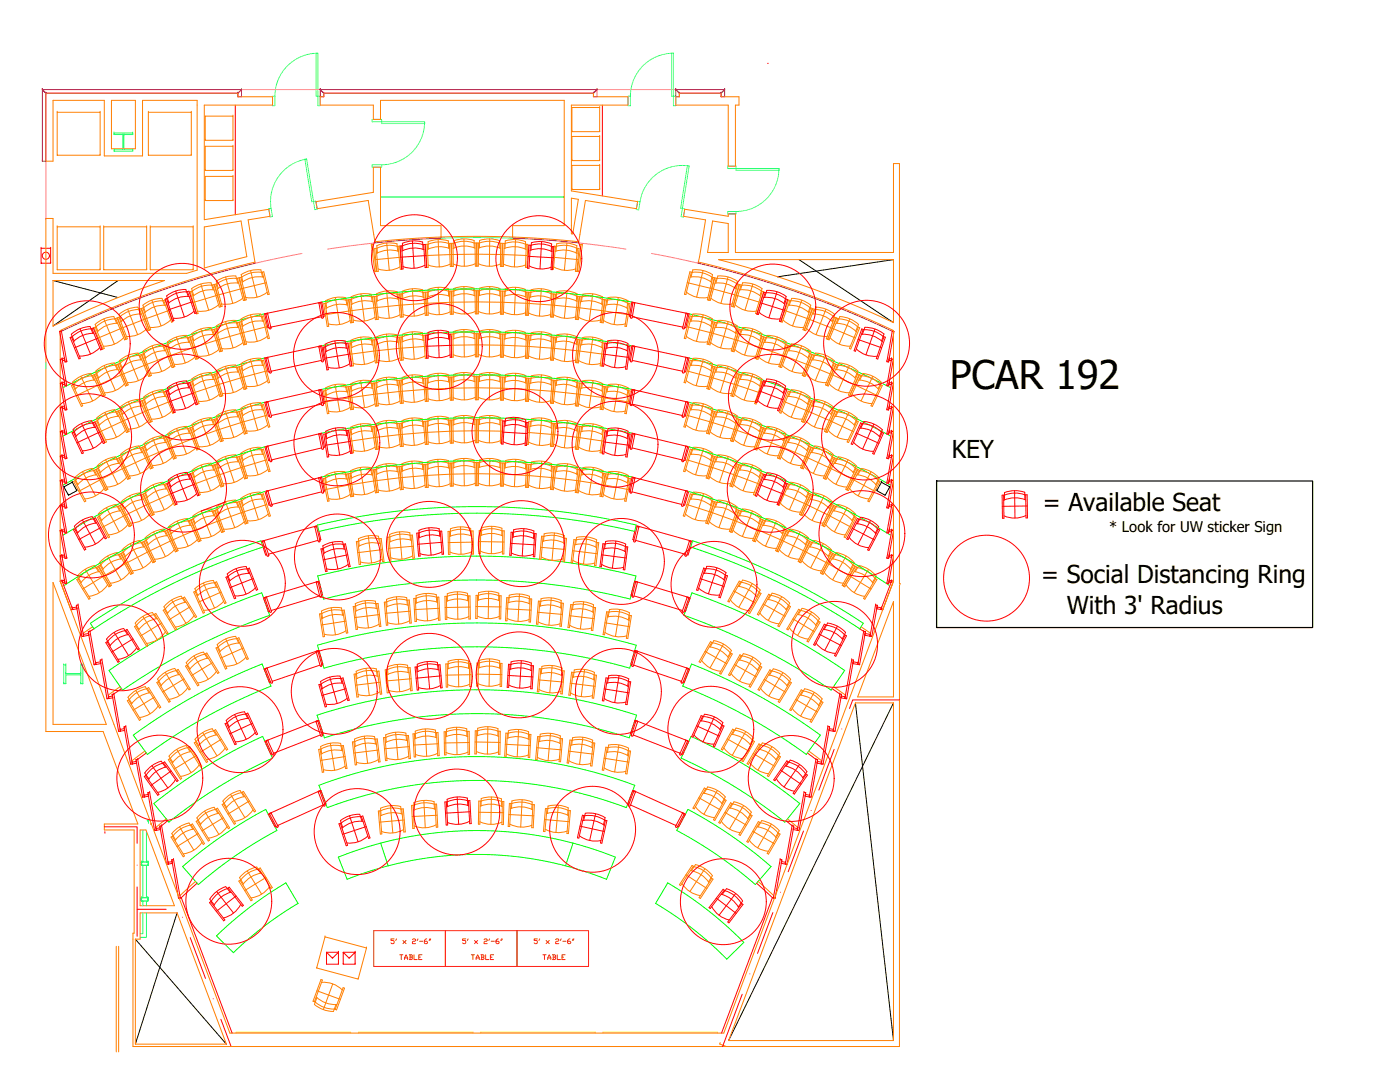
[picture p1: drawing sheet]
<svg xmlns="http://www.w3.org/2000/svg" width="279mm" height="216mm" viewBox="0 0 279 216" stroke-linecap="round" stroke-linejoin="round" font-family="sans-serif">
<defs><g id="words">
<text font-size="7.9" x="189.6" y="77.7">PCAR 192</text>
<g font-size="4.9">
<text x="189.9" y="91.4">KEY</text>
<text x="208.1" y="101.9">= Available Seat</text>
<text x="207.8" y="116.4">= Social Distancing Ring</text>
<text x="212.9" y="122.5">With 3' Radius</text>
</g>
<text font-size="2.9" x="221.4" y="106.2">* Look for UW sticker Sign</text>
</g></defs>
<!-- layer: EXT pln-01 - A-STRC-COLS -->
<g fill="none" stroke="#00ffbf" stroke-width=".2">
<path d="M22.8 26.5h3.7v.4h-1.8v3h1.8v.3h-3.7v-.3h1.7v-3h-1.7zM22.8 26.5h.1M22.8 26.9h.1M22.8 29.9h.1M24.5 26.9h.1M24.5 29.9h.1M24.7 29.9h.1M24.7 26.9h.1M26.5 30.2h.1M26.5 29.9h.1M26.5 26.9h.1M26.5 26.5h.1"/>
<path d="M12.7 132.6h.4v1.8h3v-1.8h.4v3.8h-.4v-1.7h-3v1.7h-.4zM12.7 132.6h.1M12.7 136.4h.1M13.1 134.4h.1M13.1 132.6h.1M13.1 136.4h.1M13.1 134.7h.1M16.1 132.6h.1M16.1 134.4h.1M16.1 134.7h.1M16.1 136.4h.1M16.5 132.6h.1"/>
<path d="M29.3 163.6h.3v.7M29.4 163.7l.1 .2"/>
</g>
<!-- layer: pln-01 - A-EQPM -->
<path d="M75.9 39.3h36.7" fill="none" stroke="#0f0" stroke-width=".2"/>
<!-- layer: pln-01 - A-MISC-0002 -->
<g fill="none" stroke="#000" stroke-width=".2">
<path d="M10.6 56l13 3.4M23.6 56l-13 9.1M159.5 51.8l18.8 12.6M178.3 51.8l-23.1 3.4M12.7 97.1l1.7-.9 .9 1.7-1.6 .9zM13.7 98.8h.1M14.4 96.2h.1M15.3 97.9h.1M175 97.9h.1M175.9 96.2l1.7 .9-.9 1.7-1.7-.9zM175.9 96.2h.1M176.7 98.8h.1"/>
<path d="M170.7 140.3l7.6 67.3M178.3 140.3l-32.9 67.3M27 187.4l18.2 20.9M35.3 182.2l-8.3 26.1"/>
</g>
<!-- layer: pln-01 - A-WALL -->
<path d="M47.1 206.1v-.1h22.9v.1M71.5 206.1v-.1h22.9v.1M95.9 206.1v-.1h22.9v.1M120.3 206.1v-.1h22.9v.1" fill="none" stroke="#ff0" stroke-width=".2"/>
<!-- layer: pln-01 - A-EQPM -->
<g fill="none" stroke="#ff7f00" stroke-width=".2">
<path d="M11.4 22.4h8.6v8.6h-8.6zM11.4 22.4h.1M20 22.4h.1M20 31h.1M29.6 22.4h8.6v8.6h-8.6zM29.6 22.4h.1M38.2 22.4h.1M38.2 31h.1M11.4 45.3h8.6v8.5h-8.6zM11.4 45.3h.1M20 45.3h.1M20 53.8h.1"/>
<path d="M20.7 45.3h8.6v8.5h-8.6zM20.7 45.3h.1M29.3 45.3h.1M29.3 53.8h.1M30 45.3h8.6v8.5h-8.6zM30 45.3h.1M38.6 45.3h.1M38.6 53.8h.1"/>
</g>
<!-- layer: pln-01 - A-LINE-LGHT -->
<g fill="none" stroke="#0f0" stroke-width=".2">
<path d="M52.8 62.6l-9.9 2.7-10.3 3.4-10.2 4-9.8 4.7M52.8 71.4l-10.2 2.9-10.1 3.6-9.8 4.1-10.2 5M64.2 77.7l7.7-1.3 7.7-.9 7.8-.5 7.8-.2 7.7 .2 7.8 .5 7.7 .9 7.7 1.3M64.2 69l7.9-1.3 7.9-.8 7.9-.5 7.3-.2 7.2 .2 8 .5 7.9 .8 7.8 1.3M64.2 60.3l7.4-1.1 8-.9 7.5-.5 8.1-.2 8.1 .2 7.4 .5 8 .9 7.4 1.1M137.5 71.4l10.3 2.9 10 3.6 9.8 4.1 10.2 5M137.5 62.6l9.9 2.7 10.4 3.4 10.1 4 9.9 4.7M52.8 80.3l-10.6 3.2-10.4 3.9-9.5 4.2-9.8 5.2M52.9 89.2l-5.5 1.6-5.4 1.8-9.9 4-9.7 4.6-5 2.7-4.9 2.9M52.9 98.1l-5.3 1.7-5.3 1.8-5.1 2.1-5.1 2.3-5 2.4-4.9 2.7-4.8 2.8-4.7 3M64.2 95.2l7.2-1.4 7.9-1 7.9-.7 8-.2 7.9 .2 7.9 .7 7.9 1 7.2 1.4M64.2 86.4l7.5-1.3 7.6-.9 8.2-.7 7.7-.1 7.6 .1 8.2 .7 7.6 .9 7.5 1.3"/>
<path d="M137.5 98.1l5.3 1.7 5.2 1.8 5.1 2.1 5.1 2.3 5 2.4 4.9 2.7 4.8 2.8 4.7 3M137.5 89.2l5.4 1.6 5.4 1.8 10 4 9.6 4.6 5 2.7 4.9 2.9M137.5 80.3l10.6 3.2 10.4 3.9 9.5 4.2 9.8 5.2M63.4 104.8l7.5-1.6 8.3-1.2 8.2-.7 7.8-.2 7.7 .2 8.3 .7 8.2 1.2 7.6 1.6-.3 1.2-7.5-1.5-8.2-1.2-7.6-.7-8.2-.2-8.3 .2-7.6 .7-8.2 1.2-7.5 1.5zM63.4 114.9l7.8-1.7 8-1.2 7.9-.8 8.1-.2 8 .2 8 .8 7.9 1.2 7.8 1.7-1.1 4.6-7.7-1.6-7.2-1.2-7.9-.7-7.8-.3-7.9 .3-7.8 .7-7.2 1.2-7.7 1.6zM138.1 118.3l8 3.1 7.7 3.6 7.6 4.2 7.2 4.6-2.7 3.9-7.1-4.5-7.4-4.1-7.6-3.5-7.3-2.8zM138.2 107.9l9 3.2 8.6 3.9 8.4 4.4 8.1 5-.7 1.1-8-5-8.3-4.3-8.6-3.8-8.9-3.2zM18 124.4l8.1-5 8.4-4.4 8.7-3.9 8.9-3.2 .4 1.3-8.8 3.2-8.6 3.8-8.3 4.3-8 5zM21.8 133.8l7.2-4.6 7.5-4.2 7.7-3.6 8-3.1 1.6 4.5-7.8 3-7.1 3.3-7.4 4.1-7 4.5zM63.4 128.7l7.9-1.9 8.1-1.4 8.1-.8 7.7-.3 7.6 .3 8.2 .8 8 1.4 8 1.9-1.3 4.6-7.3-1.8-7.8-1.4-7.5-.7-7.9-.3-8 .3-7.4 .7-7.9 1.4-7.2 1.8zM138 132.5l7 3 6.3 3.3 6.1 3.6 6.3 4.3-2.8 3.8-6.2-4.2-5.9-3.5-6.2-3.1-6.3-2.8zM26.6 146.7l6.3-4.3 6.1-3.6 6.3-3.3 7-3 1.8 4.4-6.4 2.8-6.2 3.1-5.9 3.5-6.2 4.2z"/>
<path d="M63.3 142.7l7.9-2.2 7.6-1.5 8.1-1 8.3-.4 8.2 .4 8.2 1 7.5 1.5 8 2.2-1.5 4.5-7.2-2-7.8-1.6-8-.9-7.4-.3-7.5 .3-7.9 .9-7.9 1.6-7.1 2zM63.6 156.7l7.7-2.5 7.8-1.8 8-1.1 8.1-.3 8 .3 8 1.1 7.8 1.8 7.7 2.5-1.7 4.5-7.5-2.5-7.2-1.6-7.3-1-7.8-.4-7.9 .4-7.3 1-7.2 1.6-7.5 2.5zM137.9 146.9l5.5 2.8 5.8 3.3 5.1 3.3 5.3 4-3 3.7-5.1-3.8-5-3.3-5.2-3-5.4-2.6zM30.7 160.3l5.3-4 5.1-3.3 5.8-3.3 5.5-2.8 2 4.4-5.4 2.6-5.1 3-5 3.3-5.2 3.8zM36.4 172.9l3.8-3 4.2-3.2 4.5-2.8 4.1-2.4 2.3 4.2-4.1 2.3-4.3 2.8-3.7 2.7-3.6 3zM67.5 171l6.6-2.2 6.8-1.7 7.3-1 7-.4 6.9 .4 7.3 1 6.8 1.7 6.6 2.2-1.8 4.5-6.3-2.2-6.6-1.6-6.2-.9-6.7-.3-6.8 .3-6.2 .9-6.6 1.6-6.3 2.2zM76 168.2l1.5 4.6M114.4 168.2l-1.5 4.6M133.3 176.2l4 2.6 3.9 2.8 3.7 3.1 3.5 3.3-3.3 3.4-3.4-3.2-3.6-3-3.4-2.4-3.9-2.5zM137.3 161.5l4.2 2.4 4.4 2.8 3.9 2.9 4.1 3.3-3.1 3.6-3.6-3-3.8-2.7-4.3-2.8-4-2.3zM43.2 186.7l3.2-2.9 3.4-2.7 3.6-2.6 3.7-2.3 2.4 4.1-3.5 2.2-3.1 2.2-3.2 2.6-3.1 2.8z"/>
</g>
<!-- layer: pln-01 - A-FURN -->
<g fill="none" stroke="#ff7f00" stroke-width=".2">
<path d="M41 35.2h5.5v4.8h-5.5zM41 23.2h5.5v4.8h-5.5zM41 28h.1M41 29.2h5.5v4.8h-5.5zM41 34h.1M46.5 35.2h.1M46.5 23.2h.1M46.5 28h.1M46.5 29.2h.1M46.5 34h.1M114.1 33h5.6v4.8h-5.6zM114.1 37.8h.1"/>
<path d="M114.1 21.5h5.6v4.8h-5.6zM114.1 26.3h.1M114.1 27.2h5.6v4.8h-5.6zM114.1 32h.1M119.7 33h.1M119.7 37.8h.1M119.7 21.5h.1M119.7 26.3h.1M119.7 27.2h.1M119.7 32h.1M30.3 59.9l1.9 5.1M32.7 60l1.5 4.3 .3-.1-1.6-4.3-2.7 .5-2 1.1 1.6 4.4"/>
<path d="M38.2 58.1l1.3 4.4-.2 .1-1.4-4.4 2-1 2.8-.4 1.3 4.4M40.1 56.7l1.5 5.2M41 40h.1M42.4 56.9l1.4 4.4 .2-.1M42.5 57.8l-.4-1.4-1.7 .2-1.1 .4-1.1 .6 .5 1.4M42.7 57.8a5.5 5.5 0 0 0-4.2 1.3M43.1 56.7l1.2 4.4-.3 .1M43.4 58.9l-4.8 1.5M45 55.3l1.5 5.2M46.5 40h.1M47.4 55.5l1.2 4.5 .3-.1M47.5 56.5l-.4-1.4-1.8 .1-1.1 .4-1 .5 .3 1.4"/>
<path d="M47.6 56.5a5.5 5.5 0 0 0-4.2 1.2M48.1 55.3l1.1 4.5-.3 .1M48.2 57.6l-4.8 1.3M48.5 59.5a5.2 5.2 0 0 1-4.3 1.1M48.9 59.9l-1.2-4.5-2.8 .4-2.1 .9 1.2 4.5M50 54l1.3 5.3M52.4 54.3l1 4.5 .3-.1-1.1-4.5-2.8 .3-2 .9 1.1 4.5M52.4 55.3l-.3-1.5-1.8 .1-1.1 .4-1.1 .5 .4 1.4M52.6 55.3a5.5 5.5 0 0 0-4.3 1M53.2 56.4l-4.9 1.2M53.3 58.3a5.2 5.2 0 0 1-4.3 1M66.9 59.4l.9 5.4"/>
<path d="M69.2 59.9l.8 4.5h.2M70 59.8l.5 4.5-.3 .1M72 58.6l.7 5.5M74.1 48.8h.3l.7 5.4h-.3zM74.1 48.8h.1M74.3 59.2l.6 4.6 .3-.1M74.8 54.2h.1M75 59.1l.5 4.6h-.3M75.1 54.2h.1M77.2 58.1l.5 5.4M77.2 48.5l.5 5.4M79.3 59.7l-.1-1.5-1.8-.2-1.1 .2-1.1 .4 .1 1.5"/>
<path d="M79.4 50.1l-.2-1.5-1.7-.1-1.2 .1-1.1 .4 .1 1.5M79.4 58.7l.5 4.6h.3M79.5 49.1l.4 4.6h.3l-.5-4.6-2.8-.1-2.1 .6 .4 4.6 .3-.1-.4-4.5M79.5 59.7a5.5 5.5 0 0 0-4.4 .4M79.5 50.2a5.5 5.5 0 0 0-4.3 .4M79.8 53.2a5.2 5.2 0 0 1-4.3 .5M80 51.3l-5 .5M80.2 58.6l.3 4.6-.3 .1M82.3 57.6l.4 5.5M84.4 59.3l-.1-1.5-1.7-.2-1.2 .1-1.1 .4 .1 1.5M84.5 58.3l.4 4.6h.3M84.6 59.3a5.5 5.5 0 0 0-4.4 .4"/>
<path d="M85.3 58.3l.2 4.6h-.3M85.3 48.7l.2 4.7h-.3l-.2-4.6 2.8-.5 2.2 .3 .2 4.6M87.4 57.3l.3 5.5M87.4 47.8l.3 5.5M89.5 59.1v-1.5l-1.8-.3-1.1 .1-1.2 .4 .1 1.4M89.5 49.5v-1.4l-1.8-.3-1.1 .1-1.2 .3 .1 1.5M89.7 58.1l.2 4.6h.3M89.7 48.6l.2 4.6h.3M89.7 59.1a5.5 5.5 0 0 0-4.4 .2M89.7 49.6a5.5 5.5 0 0 0-4.4 .2M89.8 52.7a5.2 5.2 0 0 1-4.4 .2M90.1 50.8l-5 .2"/>
<path d="M90.4 58.1l.1 4.6h-.3M90.4 48.6l.1 4.6h-.3M92.6 57.2l.1 5.5M92.6 47.7l.1 5.4M94.6 59v-1.5l-1.7-.3-1.2 .1-1.1 .3v1.4M94.6 49.4v-1.4l-1.7-.3h-1.2l-1.1 .3v1.5M94.8 58l.1 4.6h.3M94.8 48.5l.1 4.6h.3M94.8 59a5.5 5.5 0 0 0-4.4 .1M94.8 49.5a5.5 5.5 0 0 0-4.4 .1M94.9 52.6a5.2 5.2 0 0 1-4.4 .1M95.1 50.7l-5 .1"/>
<path d="M95.2 53.1l-.1-4.6-2.8-.4-2.2 .5 .1 4.6M95.2 53.1v-4.6l2.8-.4 2.2 .5v4.6M95.2 50.7l5 .1M95.5 52.6a5.2 5.2 0 0 0 4.4 .1M95.5 49.5a5.5 5.5 0 0 1 4.4 .1M95.5 59a5.5 5.5 0 0 1 4.4 .1M95.5 48.5v4.6h-.3M95.5 58v4.6h-.3M95.7 49.4v-1.4l1.7-.3h1.2l1.2 .3-.1 1.5M95.7 59v-1.5l1.7-.3 1.2 .1 1.2 .3-.1 1.4M97.7 47.7v5.4M97.7 57.2v5.5"/>
<path d="M99.9 48.6v4.6h.3M99.9 58.1v4.6h.3M100.3 50.8l5 .2M100.5 52.7a5.2 5.2 0 0 0 4.4 .2M100.6 49.6a5.5 5.5 0 0 1 4.4 .2M100.6 59.1a5.5 5.5 0 0 1 4.4 .2M100.6 48.6l-.1 4.6h-.3M100.7 58.1l-.2 4.6h-.3M100.8 49.5v-1.4l1.8-.3 1.2 .1 1.1 .3-.1 1.5M100.8 59.1l.1-1.5 1.7-.3 1.2 .1 1.1 .4-.1 1.4M102.9 47.8l-.2 5.5M102.9 57.3l-.2 5.5"/>
<path d="M105 48.7l-.1 4.7h.3l.1-4.6-2.7-.5-2.3 .3-.1 4.6M105.1 58.3l-.2 4.6h.3M105.7 59.3a5.5 5.5 0 0 1 4.4 .4M105.8 58.3l-.3 4.6h-.3M105.9 59.3l.1-1.5 1.7-.2 1.2 .1 1.1 .4-.1 1.5M108 57.6l-.4 5.5M110.2 58.6l-.4 4.6 .3 .1M110.4 51.3l4.9 .5M110.5 53.2a5.2 5.2 0 0 0 4.4 .5M110.8 50.2a5.5 5.5 0 0 1 4.4 .4M110.8 59.7a5.5 5.5 0 0 1 4.4 .4M110.9 49.1l-.5 4.6h-.3l.5-4.6 2.8-.1 2.2 .6-.5 4.6-.3-.1 .5-4.5"/>
<path d="M110.9 58.7l-.5 4.6h-.3M111 50.1l.1-1.5 1.8-.1 1.1 .1 1.1 .4-.1 1.5M111 59.7l.1-1.5 1.8-.2 1.1 .2 1.1 .4-.1 1.5M113.1 48.5l-.5 5.4M113.2 58.1l-.6 5.4M115.2 54.2h.1M115.3 59.1l-.5 4.6h.3M115.5 54.2h.1M115.9 48.8h.3l-.7 5.4h-.3zM116 59.2l-.6 4.6-.3-.1M116.2 48.8h.1M118.3 58.6l-.7 5.5"/>
<path d="M120.4 59.8l-.6 4.5 .3 .1M121.1 59.9l-.7 4.5h-.3M123.4 59.4l-.9 5.4M137 58.3a5.2 5.2 0 0 0 4.3 1M137.2 56.4l4.8 1.2M137.7 55.3a5.5 5.5 0 0 1 4.3 1M137.9 55.3l.4-1.5 1.7 .1 1.2 .4 1 .5-.3 1.4M138 54.3l-1.1 4.5-.3-.1 1.1-4.5 2.8 .3 2 .9-1 4.5M140.3 54l-1.3 5.3M141.5 59.9l1.2-4.5 2.8 .4 2 .9-1.2 4.5M141.9 59.5a5.2 5.2 0 0 0 4.2 1.1M142.1 57.6l4.8 1.3"/>
<path d="M142.3 55.3l-1.1 4.5 .3 .1M142.7 56.5a5.5 5.5 0 0 1 4.2 1.2M142.9 56.5l.4-1.4 1.7 .1 1.1 .4 1.1 .5-.4 1.4M142.9 55.5l-1.2 4.5-.2-.1M145.3 55.3l-1.4 5.2M147 58.9l4.8 1.5M147.2 56.7l-1.2 4.4 .3 .1M147.6 57.8a5.5 5.5 0 0 1 4.2 1.3M147.8 57.8l.4-1.4 1.8 .2 1.1 .4 1 .6-.4 1.4M147.9 56.9l-1.3 4.4-.3-.1M150.2 56.7l-1.5 5.2M152.1 58.1l-1.3 4.4 .3 .1 1.3-4.4-2-1-2.8-.4-1.3 4.4"/>
<path d="M157.7 60l-1.6 4.3-.3-.1 1.6-4.3 2.7 .5 2 1.1-1.6 4.4M160 59.9l-1.8 5.1M14.5 76.8l2 4.2-.3 .1-2-4.2 1.9-1.3 2.7-.8 1.9 4.1M16.1 75.1l2.4 4.9M18.5 74.9l2 4.2 .2-.2M18.7 75.8l-.6-1.3-1.7 .5-1 .5-.9 .8 .6 1.3M18.9 75.8a5.5 5.5 0 0 0-3.9 1.9M19 65.3l1.8 4.2-.3 .1-1.8-4.2 2.5-1.4 2.2-.6 1.7 4.3M19.1 74.6l1.9 4.2-.3 .1M19.7 76.8l-4.5 2.1M20.3 78.6a5.2 5.2 0 0 1-4 1.9M20.7 63.6l2.1 5.1"/>
<path d="M20.8 72.9l2.2 5M23.1 63.6l1.8 4.2 .2-.1M23.2 72.8l1.8 4.2 .3-.1M23.3 64.5l-.6-1.3-1.7 .3-1.1 .5-.9 .7 .6 1.4M23.4 73.8l-.6-1.4-1.7 .4-1.1 .5-.9 .8 .6 1.3M23.5 64.5a5.5 5.5 0 0 0-4.1 1.7M23.6 73.8a5.5 5.5 0 0 0-4 1.7M23.7 63.3l1.7 4.3-.3 .1M23.8 72.5l1.8 4.3-.3 .1M24.2 65.5l-4.6 1.9M24.3 74.7l-4.5 2.1M24.7 67.4a5.2 5.2 0 0 1-4.1 1.7"/>
<path d="M24.8 76.6a5.2 5.2 0 0 1-4 1.8M25.3 76.9l-1.9-4.2-2.7 .8-1.8 1.2 1.8 4.2M25.5 61.7l2 5.1M25.5 70.9l2.1 5.1M27.8 61.7l1.7 4.3 .3-.1M27.9 70.9l1.8 4.2 .2-.1M28 62.6l-.5-1.3-1.7 .3-1.1 .5-1 .7 .6 1.3M28.1 71.8l-.5-1.3-1.8 .3-1 .5-1 .7 .6 1.3M28.2 62.7a5.5 5.5 0 0 0-4.1 1.6M28.3 71.8a5.5 5.5 0 0 0-4.1 1.7M28.5 61.4l1.6 4.4-.3 .1M28.6 70.6l1.6 4.3-.3 .1"/>
<path d="M28.7 79.8l1.7 4.3-.3 .1M28.9 63.7l-4.6 1.8M29 72.8l-4.6 1.9M29.3 65.5a5.2 5.2 0 0 1-4.1 1.6M29.5 74.7a5.2 5.2 0 0 1-4.1 1.6M29.8 65.9l-1.7-4.3-2.7 .6-1.9 1.2 1.6 4.3M29.9 75l-1.7-4.3-2.7 .8-1.9 1.1 1.7 4.3M30.3 69l2 5.1M30.4 78.2l2 5.1M32.7 69l1.6 4.3 .3-.1M32.8 78.2l1.7 4.3 .2-.2-1.7-4.2-2.7 .6-1.9 1.2 1.7 4.3M32.8 60.9l-.5-1.4-1.1 .2-1.2 .3-1.5 .9 .5 1.4"/>
<path d="M32.9 70l-.5-1.4-1.8 .3-1.1 .5-.9 .7 .5 1.3M32.9 79.1l-.5-1.3-1.7 .3-1.1 .5-1 .7 .6 1.3M33 60.9a5.5 5.5 0 0 0-4.1 1.5M33.1 70a5.5 5.5 0 0 0-4.2 1.6M33.1 79.1a5.5 5.5 0 0 0-4.1 1.7M33.4 68.8l1.5 4.3-.3 .1M33.7 62l-4.7 1.6M33.8 71l-4.7 1.8M34.1 63.8a5.2 5.2 0 0 1-4.2 1.5M34.2 72.9a5.2 5.2 0 0 1-4.2 1.5M34.6 73.2l-1.6-4.3-2.8 .7-1.9 1.1 1.6 4.3M35.2 67.3l1.8 5.1"/>
<path d="M37.6 67.3l1.5 4.4 .2-.1M37.7 68.3l-.5-1.4-1.7 .3-1.1 .4-1 .6 .5 1.4M37.9 68.3a5.5 5.5 0 0 0-4.2 1.5M38.2 67.1l1.4 4.4-.3 .1M38.3 76.2l1.4 4.3-.3 .1-1.4-4.4 2.5-1.2 2.2-.3 1.5 4.3M38.6 69.4l-4.8 1.6M38.9 71.2a5.2 5.2 0 0 1-4.2 1.5M39.3 71.6l-1.5-4.3-2.7 .5-2 1.1 1.5 4.3M40.1 65.6l1.6 5.3M40.1 74.6l1.7 5.2M42.4 65.8l1.4 4.4 .3-.1M42.4 74.8l1.5 4.3 .3-.1"/>
<path d="M42.6 66.8l-.5-1.4-1.7 .2-1.1 .4-1 .6 .4 1.4M42.6 75.7l-.5-1.4-1.7 .3-1.1 .4-1 .6 .4 1.4M42.7 66.8a5.5 5.5 0 0 0-4.2 1.3M42.8 75.7a5.5 5.5 0 0 0-4.2 1.4M43.1 65.6l1.3 4.4-.3 .1M43.1 74.5l1.4 4.5h-.3M43.4 67.8l-4.8 1.5M43.4 76.8l-4.7 1.6M43.6 60.8a5.2 5.2 0 0 1-4.2 1.3M43.7 69.7a5.2 5.2 0 0 1-4.2 1.4M43.7 78.7a5.2 5.2 0 0 1-4.1 1.4M44.1 70.1l-1.4-4.4-2.8 .5-1.9 1 1.3 4.4"/>
<path d="M45 73.1l1.6 5.2M45 64.2l1.5 5.2M47.4 73.3l1.3 4.4 .3-.1M47.4 64.4l1.2 4.4 .3-.1M47.5 65.3l-.4-1.4-1.8 .2-1.1 .4-1 .6 .4 1.4M47.5 74.2l-.5-1.4-1.1 .1-1.2 .3-1.5 .8 .4 1.4M47.7 65.4a5.5 5.5 0 0 0-4.3 1.2M47.7 74.3a5.5 5.5 0 0 0-4.3 1.2M48.1 73.1l1.2 4.4-.3 .1M48.1 64.2l1.1 4.5h-.3M48.3 66.4l-4.8 1.4M48.3 75.3l-4.8 1.5"/>
<path d="M48.5 68.3a5.2 5.2 0 0 1-4.2 1.3M48.5 77.2a5.2 5.2 0 0 1-4.2 1.3M48.9 68.7l-1.2-4.4-2.8 .4-2.1 1 1.3 4.4M49 77.6l-1.4-4.4-2.7 .4-2 1 1.3 4.4M50 71.7l1.4 5.3M50 62.8l1.3 5.3M52.3 71.9l1.2 4.5 .3-.1-1.2-4.4-2.8 .3-2 1 1.2 4.4M52.3 63.1l1.2 4.5 .3-.1-1.2-4.5-2.8 .4-2 .9 1.1 4.4M52.4 72.9l-.4-1.4h-1.2l-1.1 .3-1.6 .7 .4 1.5M52.4 64.1l-.4-1.4-1.7 .1-1.1 .3-1.1 .6 .4 1.4M52.6 72.9a5.5 5.5 0 0 0-4.3 1.2M52.6 64.1a5.5 5.5 0 0 0-4.3 1.1"/>
<path d="M53.2 65.2l-4.9 1.2M53.2 74l-4.8 1.3M53.4 67.1a5.2 5.2 0 0 1-4.3 1.1M53.4 75.9a5.2 5.2 0 0 1-4.3 1.2M64.8 78l.8 4.5-.3 .1-.7-4.6 2.1-.7 2.8-.1 .8 4.5M64.9 60.5l.7 4.6h-.3l-.7-4.5 2.1-.7 2.8-.1 .7 4.6M66.9 76.7l.9 5.4M69.2 78.2l-.3-1.5h-1.7l-1.2 .2-1.1 .5 .3 1.5M69.2 77.2l.8 4.6 .3-.1M69.2 60.8l-.2-1.4-1.8-.1-1.1 .2-1.1 .5 .2 1.5M69.4 78.2a5.5 5.5 0 0 0-4.4 .8M69.4 60.9a5.5 5.5 0 0 0-4.4 .7"/>
<path d="M69.9 79.4l-5 .8M69.9 63.9a5.2 5.2 0 0 1-4.4 .7M69.9 62l-5 .8M69.9 77.1l.7 4.6h-.3M69.9 68.4l.6 4.6h-.2l-.7-4.5 2.2-.7h2.8l.6 4.6M72 75.9l.7 5.5M72 67.3l.7 5.4M74.2 77.4l-.2-1.4-1.7-.1-1.2 .2-1.1 .5 .2 1.4M74.3 68.8l-.2-1.4-1.8-.2-1.2 .3-1.1 .4 .2 1.4M74.3 60.2l-.2-1.5-1.8-.1-1.1 .2-1.1 .4 .2 1.5M74.3 76.5l.6 4.5h.3M74.3 67.8l.6 4.6h.3"/>
<path d="M74.4 77.5a5.5 5.5 0 0 0-4.3 .6M74.4 68.9a5.5 5.5 0 0 0-4.3 .5M74.5 60.2a5.5 5.5 0 0 0-4.4 .6M74.8 63.3a5.2 5.2 0 0 1-4.3 .6M74.8 71.9a5.2 5.2 0 0 1-4.3 .6M74.9 78.6l-5 .7M74.9 70l-5 .7M74.9 61.4l-5 .6M75 76.4l.5 4.6h-.3M75 67.8l.5 4.5-.3 .1M75.1 75.9l.2 1.4M75.2 63.7l-.6-4.5-2.2-.1-2.7 .7 .5 4.6"/>
<path d="M77.1 75.3l.6 5.4M77.1 66.7l.6 5.4M79.2 75.4l-1.2-.1h-1.2l-1.7 .6M79.2 75.4l.1 1.5M79.3 68.3l-.1-1.5-1.8-.2-1.1 .2-1.1 .4 .1 1.5M79.4 75.9l.5 4.6h.3M79.4 67.3l.5 4.6h.3M79.5 76.9a5.5 5.5 0 0 0-4.4 .5M79.5 68.3a5.5 5.5 0 0 0-4.4 .5M79.8 71.4a5.2 5.2 0 0 1-4.3 .5M79.8 62.8a5.2 5.2 0 0 1-4.3 .4M79.9 78.1l-4.9 .5"/>
<path d="M79.9 69.5l-4.9 .5M79.9 60.9l-4.9 .5M80.1 75.8l.4 4.6-.3 .1M80.1 67.2l.4 4.6-.3 .1M80.2 63.3l-.5-4.6-2.8-.1-2.1 .6 .4 4.5M80.2 71.9l-.5-4.6-2.8-.1-2.2 .6 .5 4.6M82.3 74.8l.4 5.5M82.3 66.2l.4 5.5M84.4 76.5l-.1-1.5-1.8-.2-1.1 .1-1.1 .4 .1 1.5M84.4 67.9l-.1-1.5-1.7-.2-1.2 .1-1.1 .4 .1 1.5M84.5 75.5l.4 4.6h.3M84.5 66.9l.4 4.6h.3l-.4-4.6-2.8-.2-2.2 .6 .4 4.6"/>
<path d="M84.6 76.5a5.5 5.5 0 0 0-4.4 .4M84.6 67.9a5.5 5.5 0 0 0-4.4 .4M84.8 79.6a5.2 5.2 0 0 1-4.4 .4M84.8 71a5.2 5.2 0 0 1-4.4 .3M84.8 62.4a5.2 5.2 0 0 1-4.4 .3M85 77.7l-5 .4M85 69.1l-5 .4M85 60.5l-5 .4M85.2 62.9l-.4-4.6-2.8-.2-2.1 .6 .3 4.6M85.3 75.5l.2 4.6h-.3M87.4 74.5l.3 5.5M89.5 76.2l-.1-1.5-1.7-.2-1.2 .1-1.1 .3 .1 1.5"/>
<path d="M89.7 75.2l.2 4.7 .3-.1M89.7 76.3a5.5 5.5 0 0 0-4.4 .2M89.8 79.4a5.2 5.2 0 0 1-4.4 .2M89.8 62.2a5.2 5.2 0 0 1-4.4 .2M90.1 77.5l-5 .2M90.1 60.3l-5 .2M90.2 79.8l-.3-4.6-2.2-.2-2.7 .5 .2 4.6M90.2 62.7l-.2-4.6-2.8-.3-2.2 .5 .2 4.6M90.4 75.2l.1 4.6h-.3M90.4 66.7l.1 4.6h-.3l-.1-4.6 2.2-.5 2.8 .4 .1 4.6M92.6 74.3l.1 5.5M92.6 65.8l.1 5.4"/>
<path d="M94.6 76.1v-1.5l-1.7-.3-1.2 .1-1.1 .3v1.5M94.6 67.5v-1.4l-1.1-.3h-1.2l-1.7 .3v1.5M94.8 75.2l.1 4.6h.3M94.8 66.6l.1 4.6h.3M94.8 76.2a5.5 5.5 0 0 0-4.4 0M94.8 67.6a5.5 5.5 0 0 0-4.4 .1M94.9 79.3a5.2 5.2 0 0 1-4.4 0M94.9 70.7a5.2 5.2 0 0 1-4.4 .1M94.9 62.1a5.2 5.2 0 0 1-4.4 .1M95.1 77.4l-5 .1M95.1 68.8l-5 .1M95.1 60.2l-5 .1"/>
<path d="M95.2 79.8l-.1-4.6-2.8-.4-2.2 .4 .1 4.6M95.2 62.6l-.1-4.6-2.8-.3-2.2 .4 .1 4.6M95.2 62.6v-4.6l2.8-.3 2.2 .4v4.6M95.2 71.2v-4.6l2.8-.4 2.2 .5v4.6M95.2 79.8v-4.6l2.8-.4 2.2 .4v4.6M95.2 60.2l5 .1M95.2 68.8l5 .1M95.2 77.4l5 .1M95.5 62.1a5.2 5.2 0 0 0 4.4 .1M95.5 70.7a5.2 5.2 0 0 0 4.4 .1M95.5 79.3a5.2 5.2 0 0 0 4.4 0M95.5 67.6a5.5 5.5 0 0 1 4.4 .1"/>
<path d="M95.5 76.2a5.5 5.5 0 0 1 4.4 0M95.5 66.6v4.6h-.3M95.5 75.2v4.6h-.3M95.7 67.5v-1.4l1.2-.3h1.1l1.8 .3-.1 1.5M95.7 76.1v-1.5l1.8-.3 1.1 .1 1.2 .3-.1 1.5M97.7 65.8v5.4M97.7 74.3v5.5M99.9 66.7v4.6h.3M99.9 75.2v4.6h.3M100.2 62.7l.2-4.6 2.8-.3 2.2 .5-.2 4.6M100.2 71.3l.2-4.6 2.2-.3 2.8 .5-.2 4.6M100.2 79.8l.2-4.6 2.2-.2 2.8 .5-.2 4.6"/>
<path d="M100.3 60.3l5 .2M100.3 68.9l5 .2M100.3 77.5l5 .2M100.5 62.2a5.2 5.2 0 0 0 4.4 .2M100.5 70.8a5.2 5.2 0 0 0 4.4 .2M100.5 79.4a5.2 5.2 0 0 0 4.4 .2M100.6 67.7a5.5 5.5 0 0 1 4.4 .2M100.6 76.3a5.5 5.5 0 0 1 4.4 .2M100.7 66.7l-.2 4.6h-.3M100.7 75.2l-.2 4.7-.3-.1M100.8 67.6l.1-1.4 1.7-.3 1.2 .1 1.1 .3-.1 1.5M100.8 76.2l.1-1.5 1.7-.2 1.2 .1 1.1 .3-.1 1.5"/>
<path d="M102.9 65.9l-.2 5.5M102.9 74.5l-.2 5.5M105.1 66.9l-.2 4.6h.3M105.1 75.5l-.2 4.6h.3M105.2 71.5l.3-4.6 2.8-.2 2.2 .6-.4 4.6M105.2 62.9l.3-4.6 2.8-.2 2.2 .6-.4 4.6M105.3 60.5l5 .4M105.3 69.1l5 .4M105.3 77.7l5 .4M105.5 62.4a5.2 5.2 0 0 0 4.4 .3M105.5 71a5.2 5.2 0 0 0 4.4 .3M105.5 79.6a5.2 5.2 0 0 0 4.4 .4"/>
<path d="M105.7 67.9a5.5 5.5 0 0 1 4.4 .4M105.7 76.5a5.5 5.5 0 0 1 4.4 .4M105.8 66.9l-.3 4.6h-.3M105.8 75.5l-.3 4.6h-.3M105.9 67.9l.1-1.5 1.8-.2 1.1 .1 1.1 .4-.1 1.5M105.9 76.5l.1-1.5 1.8-.2 1.1 .1 1.2 .4-.2 1.5M108.1 66.2l-.5 5.5M108.1 74.8l-.5 5.5M110.1 71.9l.5-4.6 2.8-.1 2.2 .6-.5 4.6M110.1 63.3l.5-4.6 2.8-.1 2.2 .6-.5 4.5M110.2 67.2l-.4 4.6 .3 .1M110.2 75.8l-.4 4.6 .3 .1"/>
<path d="M110.4 60.9l5 .5M110.4 69.5l5 .5M110.4 78.1l5 .5M110.5 71.4a5.2 5.2 0 0 0 4.4 .5M110.5 62.8a5.2 5.2 0 0 0 4.4 .4M110.8 68.3a5.5 5.5 0 0 1 4.4 .5M110.8 76.9a5.5 5.5 0 0 1 4.4 .5M110.9 67.3l-.5 4.6h-.3M110.9 75.9l-.5 4.6h-.3M111 68.3l.1-1.5 1.8-.2 1.2 .2 1.1 .4-.2 1.5M113.2 66.7l-.6 5.4M113.2 75.3l-.6 5.4"/>
<path d="M115.1 63.7l.6-4.5 2.2-.1 2.8 .7-.6 4.6M115.2 75.9l-.2 1.4M115.2 75.9l-1.7-.6h-1.2l-1.1 .1-.2 1.5M115.3 67.8l-.5 4.5 .3 .1M115.3 76.4l-.5 4.6h.3M115.4 61.4l5 .6M115.4 70l5 .7M115.4 78.6l5 .7M115.5 71.9a5.2 5.2 0 0 0 4.3 .6M115.5 63.3a5.2 5.2 0 0 0 4.3 .6M115.9 60.2a5.5 5.5 0 0 1 4.3 .6M115.9 68.9a5.5 5.5 0 0 1 4.3 .5"/>
<path d="M115.9 77.5a5.5 5.5 0 0 1 4.4 .6M116 67.8l-.6 4.6h-.3M116 76.5l-.6 4.5h-.3M116.1 60.2l.1-1.5 1.8-.1 1.2 .2 1.1 .4-.2 1.5M116.1 68.8l.2-1.4 1.7-.2 1.2 .3 1.1 .4-.2 1.4M116.1 77.4l.2-1.4 1.8-.1 1.1 .2 1.1 .5-.2 1.4M118.3 67.3l-.7 5.4M118.3 75.9l-.7 5.5M120.4 68.4l-.6 4.6h.3l.6-4.5-2.2-.7h-2.8l-.6 4.6M120.4 77.1l-.6 4.6h.3M120.4 62l5 .8M120.4 63.9a5.2 5.2 0 0 0 4.4 .7"/>
<path d="M120.5 79.4l4.9 .8M120.9 60.9a5.5 5.5 0 0 1 4.4 .7M121 78.2a5.5 5.5 0 0 1 4.3 .8M121.1 60.8l.2-1.4 1.8-.1 1.1 .2 1.1 .5-.2 1.5M121.1 77.2l-.7 4.6-.3-.1M121.2 78.2l.2-1.5h1.8l1.1 .2 1.1 .5-.3 1.5M121.3 77.2l1.2-.1 1.2 .2 2.1 .7-.8 4.6-.3-.1 .8-4.5M121.3 77.2h-.5l-.7 4.5M123.5 76.7l-1 5.4M125.4 60.5l-.7 4.6h.3l.7-4.5-2.1-.7-2.8-.1-.7 4.6M136.9 75.9a5.2 5.2 0 0 0 4.3 1.2M137 67.1a5.2 5.2 0 0 0 4.2 1.1"/>
<path d="M137.1 74l4.9 1.3M137.1 65.2l4.9 1.2M137.7 64.1a5.5 5.5 0 0 1 4.3 1.1M137.7 72.9a5.5 5.5 0 0 1 4.3 1.2M137.9 64.1l.4-1.4 1.7 .1 1.2 .3 1 .6-.4 1.4M137.9 72.9l.4-1.4h1.2l1.1 .3 1.6 .7-.4 1.5M138 63.1l-1.1 4.5-.3-.1 1.1-4.5 2.8 .4 2 .9-1.1 4.4M138 71.9l-1.2 4.5-.3-.1 1.2-4.4 2.8 .3 2 1-1.1 4.4M140.3 62.8l-1.3 5.3M140.4 71.7l-1.5 5.3M141.4 77.6l1.3-4.4 2.8 .4 2 1-1.4 4.4M141.4 68.7l1.3-4.4 2.8 .4 2 1-1.3 4.4"/>
<path d="M141.8 77.2a5.2 5.2 0 0 0 4.2 1.3M141.8 68.3a5.2 5.2 0 0 0 4.3 1.3M142 75.3l4.8 1.5M142.1 66.4l4.8 1.4M142.3 64.2l-1.2 4.5h.3M142.3 73.1l-1.2 4.4 .3 .1M142.7 74.3a5.5 5.5 0 0 1 4.2 1.2M142.7 65.4a5.5 5.5 0 0 1 4.2 1.2M142.9 74.2l.4-1.4 1.2 .1 1.1 .3 1.6 .8-.5 1.4M142.9 65.3l.4-1.4 1.7 .2 1.1 .4 1.1 .6-.4 1.4M143 64.4l-1.3 4.4-.3-.1M143 73.3l-1.4 4.4-.2-.1"/>
<path d="M145.3 64.2l-1.5 5.2M145.3 73.1l-1.6 5.2M146.2 70.1l1.4-4.4 2.8 .5 2 1-1.4 4.4M146.6 78.7a5.2 5.2 0 0 0 4.2 1.4M146.6 69.7a5.2 5.2 0 0 0 4.2 1.4M146.7 60.8a5.2 5.2 0 0 0 4.2 1.3M146.9 76.8l4.7 1.6M146.9 67.8l4.8 1.5M147.2 74.5l-1.3 4.5h.2M147.2 65.6l-1.3 4.4 .3 .1M147.6 75.7a5.5 5.5 0 0 1 4.1 1.4M147.6 66.8a5.5 5.5 0 0 1 4.2 1.3"/>
<path d="M147.7 75.7l.5-1.4 1.8 .3 1.1 .4 .9 .6-.4 1.4M147.8 66.8l.4-1.4 1.8 .2 1.1 .4 1 .6-.5 1.4M147.9 74.8l-1.5 4.3-.3-.1M147.9 65.8l-1.4 4.4-.3-.1M150.2 74.6l-1.7 5.2M150.2 65.6l-1.6 5.3M151 71.6l1.5-4.3 2.8 .5 1.9 1.1-1.5 4.3M151.4 71.2a5.2 5.2 0 0 0 4.2 1.5M151.8 69.4l4.7 1.6M152.1 76.2l-1.5 4.3 .3 .1 1.4-4.4-2.5-1.2-2.2-.3-1.5 4.3M152.1 67.1l-1.4 4.4 .3 .1M152.4 68.3a5.5 5.5 0 0 1 4.2 1.5"/>
<path d="M152.6 68.3l.5-1.4 1.8 .3 1 .4 1 .6-.4 1.4M152.8 67.3l-1.5 4.4-.3-.1M155.1 67.3l-1.8 5.1M155.7 73.2l1.6-4.3 2.8 .7 1.9 1.1-1.6 4.3M156.2 72.9a5.2 5.2 0 0 0 4.1 1.5M156.3 63.8a5.2 5.2 0 0 0 4.1 1.5M156.6 71l4.6 1.8M156.6 62l4.7 1.6M156.9 68.8l-1.5 4.3 .3 .1M157.2 79.1a5.5 5.5 0 0 1 4.1 1.7M157.3 70a5.5 5.5 0 0 1 4.1 1.6M157.3 60.9a5.5 5.5 0 0 1 4.2 1.5"/>
<path d="M157.4 79.1l.5-1.3 1.8 .3 1 .5 1 .7-.6 1.3M157.4 70l.6-1.4 1.7 .3 1.1 .5 1 .7-.6 1.3M157.5 60.9l.5-1.4 1.2 .2 1.1 .3 1.5 .9-.5 1.4M157.6 78.2l-1.7 4.3-.3-.2 1.7-4.2 2.7 .6 1.9 1.2-1.7 4.3M157.6 69l-1.6 4.3-.3-.1M159.9 78.2l-2 5.1M160 69l-2 5.1M160.4 75l1.7-4.3 2.8 .8 1.9 1.1-1.8 4.3M160.5 65.9l1.7-4.3 2.7 .6 2 1.2-1.7 4.3M160.8 74.7a5.2 5.2 0 0 0 4.1 1.6M161 65.5a5.2 5.2 0 0 0 4.1 1.6M161.3 72.8l4.6 1.9"/>
<path d="M161.4 63.7l4.6 1.8M161.7 79.8l-1.8 4.3 .3 .1M161.7 70.6l-1.6 4.3 .3 .1M161.8 61.4l-1.6 4.4 .3 .1M162 71.8a5.5 5.5 0 0 1 4.1 1.7M162.1 62.7a5.5 5.5 0 0 1 4.1 1.6M162.2 71.8l.6-1.3 1.7 .3 1.1 .5 .9 .7-.5 1.3M162.3 62.6l.5-1.3 1.8 .3 1 .5 1 .7-.5 1.3M162.4 70.9l-1.7 4.2-.3-.1M162.5 61.7l-1.7 4.3-.3-.1M164.8 70.9l-2.1 5.1M164.8 61.7l-1.9 5.1"/>
<path d="M165.5 76.6a5.2 5.2 0 0 0 4 1.8M165.6 67.4a5.2 5.2 0 0 0 4.1 1.7M166 74.7l4.5 2.1M166.1 65.5l4.6 1.9M166.5 72.5l-1.8 4.3 .3 .1M166.6 63.3l-1.7 4.3 .3 .1M166.7 73.8a5.5 5.5 0 0 1 4.1 1.7M166.8 64.5a5.5 5.5 0 0 1 4.1 1.7M166.9 73.8l.6-1.4 1.7 .4 1.1 .5 .9 .8-.6 1.3M167 64.5l.6-1.3 1.7 .3 1.1 .5 .9 .7-.5 1.4M167.2 72.8l-1.9 4.2-.3-.1M167.2 63.6l-1.7 4.2-.3-.1"/>
<path d="M167.3 72.9l1.2 .2 1.1 .4 1.9 1.2-1.9 4.2M167.3 72.9l-.4-.2-1.9 4.2M169.5 72.9l-2.2 5M169.6 63.6l-2.1 5.1M170.1 78.6a5.2 5.2 0 0 0 3.9 1.9M170.6 76.8l4.5 2.1M171.2 74.6l-1.9 4.2 .3 .1M171.3 65.3l-1.8 4.2 .3 .1 1.8-4.2-2.4-1.4-2.2-.6-1.8 4.3M171.4 75.8a5.5 5.5 0 0 1 4 1.9M171.6 75.8l.6-1.3 1.7 .5 1.1 .5 .9 .8-.7 1.3M171.8 74.9l-2 4.2-.2-.2M174.2 75.1l-2.4 4.9"/>
<path d="M175.8 76.8l-2 4.2 .3 .1 2-4.2-1.8-1.3-2.7-.8-2 4.1M14.9 95.9l2.2 4.1-.2 .1-2.2-4 1.7-1.4 2.7-1 2.2 4.1M16.5 94.1l2.6 4.8M18.8 93.8l2.2 4.1 .3-.1M19.1 94.8l-.7-1.3-1.7 .5-1 .6-.8 .8 .7 1.3M19.3 84l2 4.2-.3 .1-2-4.2 1.9-1.2 2.7-.9 1.9 4.2M19.3 94.7a5.5 5.5 0 0 0-3.9 2.1M19.5 93.5l2 4.1-.2 .2M20.1 95.7l-4.4 2.3M20.8 97.5a5.2 5.2 0 0 1-3.9 2.1M20.9 82.3l2.3 4.9M21.1 91.7l2.4 4.9"/>
<path d="M23.3 82.1l1.9 4.2 .3-.1M23.4 91.5l2.1 4.2 .2-.2M23.5 83.1l-.6-1.4-1.7 .5-1 .5-1 .8 .7 1.3M23.7 92.5l-.7-1.3-1.7 .4-1 .6-.9 .8 .7 1.3M23.7 83.1a5.5 5.5 0 0 0-4 1.8M23.9 92.5a5.5 5.5 0 0 0-4 1.9M23.9 81.8l1.9 4.3-.3 .1M24.1 91.2l1.9 4.2-.3 .1M24.5 84l-4.5 2.2M24.7 93.4l-4.5 2.2M25 85.9a5.2 5.2 0 0 1-4 1.8M25.3 95.2a5.2 5.2 0 0 1-4 2"/>
<path d="M25.6 80.2l2.2 5M25.7 89.5l2.3 5M25.7 95.5l-2-4.1-2.2 .6-2.3 1.6 2.1 4.2M25.9 98.9l2.4 5M27.8 98.4l-1.1 .2-1.1 .5-1.4 1 .6 1.4M27.8 98.4l.7 1.3M28 80.1l1.8 4.2 .3-.1M28.1 89.4l1.9 4.2 .3-.2M28.2 81l-.6-1.3-1.7 .4-1.1 .5-.9 .7 .6 1.3M28.2 98.7l2 4.2 .3-.1M28.3 90.3l-.6-1.3-1.1 .2-1.1 .4-1.5 1.1 .6 1.3M28.4 81a5.5 5.5 0 0 0-4 1.8"/>
<path d="M28.5 90.3a5.5 5.5 0 0 0-4 1.8M28.7 99.7a5.5 5.5 0 0 0-4 1.9M28.7 88.5l.6 1.4M28.8 89.1l1.8 4.2-.3 .1M28.9 98.4l1.9 4.2-.3 .2M29.2 82l-4.6 2M29.3 91.3l-4.6 2.1M29.6 83.9a5.2 5.2 0 0 1-4 1.7M29.8 93.1a5.2 5.2 0 0 1-4 1.9M30.1 84.2l-1.8-4.2-2.2 .5-2.4 1.5 1.8 4.2M30.3 93.4l-1.9-4.2-2.7 .9-1.9 1.2 1.9 4.2M30.5 87.4l2.1 5.1"/>
<path d="M30.5 96.7l2.3 5M32.8 87.4l1.8 4.2 .3-.1M32.9 96.6l1.9 4.2 .3-.1-1.9-4.2-2.2 .6-2.4 1.4 1.9 4.3M33 88.3l-.5-1.3-1.2 .1-1.1 .4-1.5 1M33.1 97.6l-.6-1.4-1.7 .4-1 .6-1 .7 .6 1.3M33.2 88.3a5.5 5.5 0 0 0-4 1.7M33.3 97.6a5.5 5.5 0 0 0-4 1.8M33.5 87.1l1.7 4.3-.3 .1M33.9 80.1l-4.7 1.9M34 89.3l-4.6 1.9M34.1 98.5l-4.6 2.1M34.3 82a5.2 5.2 0 0 1-4.1 1.6"/>
<path d="M34.4 91.2a5.2 5.2 0 0 1-4 1.7M34.9 91.5l-1.8-4.3-2.7 .8-1.9 1.2 1.8 4.2M35.2 85.5l2 5.1M37.6 85.5l1.7 4.3 .3-.1M37.8 86.4l-.5-1.3-1.8 .3-1 .5-1 .6 .5 1.4M38 86.5a5.5 5.5 0 0 0-4.1 1.5M38.3 85.2l1.5 4.4-.2 .1M38.4 94.4l1.6 4.3-.3 .1-1.6-4.3 1.9-1.1 2.8-.7 1.6 4.4M38.7 87.5l-4.7 1.8M39.1 89.3a5.2 5.2 0 0 1-4.1 1.6M39.6 89.7l-1.7-4.3-2.2 .4-2.5 1.4 1.7 4.3M40.1 83.7l1.8 5.2"/>
<path d="M40.1 92.8l1.9 5.1M42.1 92.4l-1.1 .2-1.2 .3-1.5 .9 .6 1.4M42.1 92.4l.5 1.4M42.5 83.8l1.5 4.3 .3-.1M42.5 92.8l1.6 4.4 .3-.1M42.6 84.7l-.5-1.3-1.7 .2-1.1 .4-1 .7 .5 1.4M42.8 84.7a5.5 5.5 0 0 0-4.2 1.5M42.8 93.8a5.5 5.5 0 0 0-4.1 1.5M43.2 83.5l1.4 4.4-.3 .1M43.2 92.6l1.5 4.4-.3 .1M43.5 85.8l-4.7 1.6M43.5 94.8l-4.6 1.8"/>
<path d="M43.8 87.7a5.2 5.2 0 0 1-4.1 1.4M43.9 96.7a5.2 5.2 0 0 1-4.1 1.5M44.3 88l-1.6-4.3-2.7 .5-2 1.1 1.6 4.4M45 91.1l1.7 5.2M45 82.1l1.7 5.2M47.4 82.2l1.4 4.4 .2-.1M47.4 91.2l1.4 4.4 .3-.1M47.5 83.2l-.5-1.4-1.7 .2-1.1 .4-1 .6 .4 1.4M47.5 92.1l-.5-1.3-1.7 .2-1.1 .4-1 .7 .5 1.3M47.7 83.2a5.5 5.5 0 0 0-4.2 1.3M47.7 92.2a5.5 5.5 0 0 0-4.2 1.4M48.1 82l1.2 4.4-.3 .1"/>
<path d="M48.1 91l1.3 4.4-.3 .1M48.1 100l1.4 4.4-.3 .1M48.3 84.3l-4.7 1.5M48.4 93.2l-4.8 1.6M48.6 86.1a5.2 5.2 0 0 1-4.2 1.4M48.7 95.1a5.2 5.2 0 0 1-4.2 1.4M49 86.5l-1.4-4.4-2.7 .5-2 1 1.4 4.4M49.1 95.5l-1.5-4.4-2.7 .5-2 1.1 1.5 4.4M49.9 98.5l1.7 5.2M49.9 89.5l1.6 5.3M50 80.6l1.4 5.2M52.3 98.6l1.4 4.4 .3-.1-1.4-4.4-2.8 .5-2 1.1 1.4 4.4"/>
<path d="M52.3 89.7l1.3 4.4 .3-.1-1.3-4.4-2.2 .3-2.6 1.1 1.3 4.5M52.3 80.8l1.3 4.4h.2l-1.2-4.5-2.2 .3-2.6 1.1 1.2 4.4M52.4 81.8l-.4-1.4-1.8 .1-1.1 .4-1 .6 .4 1.4M52.4 90.7l-.4-1.4-1.8 .1-1.1 .4-1 .6 .4 1.4M52.4 99.6l-.4-1.4-1.8 .2-1.1 .4-1 .6 .4 1.4M52.6 81.8a5.5 5.5 0 0 0-4.3 1.2M52.6 90.7a5.5 5.5 0 0 0-4.2 1.2M52.6 99.6a5.5 5.5 0 0 0-4.2 1.3M53.2 82.9l-4.8 1.3M53.2 91.8l-4.8 1.4M53.4 84.8a5.2 5.2 0 0 1-4.2 1.2M53.5 93.6a5.2 5.2 0 0 1-4.2 1.3"/>
<path d="M64.8 95.4l.9 4.6h-.3l-.9-4.5 2.7-.9 2.2-.1 .9 4.6M66.8 94.2l1 5.3M69.1 94.6l.9 4.5h.3M69.1 95.6l-.3-1.5h-1.7l-1.2 .3-1 .5 .3 1.4M69.3 95.6a5.5 5.5 0 0 0-4.3 .8M69.8 96.7l-4.9 1M69.9 94.5l.7 4.5-.3 .1M69.9 81.3a5.2 5.2 0 0 1-4.4 .7M69.9 85.8l.7 4.5-.3 .1-.7-4.6 2.1-.7h2.8l.7 4.5M69.9 98.6a5.2 5.2 0 0 1-4.3 .9M71.9 93.3l.9 5.4M71.9 84.6l.8 5.4"/>
<path d="M74.2 94.8l-.2-1.5-1.8-.1-1.2 .3-1 .4 .2 1.5M74.2 86.1l-.2-1.5h-1.8l-1.1 .2-1.1 .4 .2 1.5M74.2 93.8l.7 4.5h.3M74.2 85.1l.7 4.6 .3-.1M74.4 94.8a5.5 5.5 0 0 0-4.4 .7M74.4 86.1a5.5 5.5 0 0 0-4.4 .7M74.9 80.6a5.2 5.2 0 0 1-4.4 .6M74.9 89.2a5.2 5.2 0 0 1-4.4 .7M74.9 95.9l-5 .8M74.9 97.9a5.2 5.2 0 0 1-4.4 .6M74.9 87.3l-5 .7M75 93.7l.5 4.6h-.3"/>
<path d="M75 85l.5 4.6h-.3M75.2 81l-.6-4.6h-2.3l-2.7 .7 .7 4.6M75.2 98.3l-.7-4.6-2.8 .1-2.1 .7 .7 4.6M77 92.6l.7 5.4M77.1 83.9l.6 5.5M79.3 94.1l-.2-1.4-1.8-.2-1.1 .2-1.1 .5 .2 1.4M79.3 85.5l-.2-1.5-1.7-.1-1.2 .2-1.1 .4 .2 1.5M79.3 93.1l.6 4.6h.3M79.4 84.5l.5 4.6h.3M79.5 94.2a5.5 5.5 0 0 0-4.4 .5M79.5 85.5a5.5 5.5 0 0 0-4.4 .5M79.8 97.2a5.2 5.2 0 0 1-4.3 .6"/>
<path d="M79.8 88.6a5.2 5.2 0 0 1-4.3 .5M79.8 80a5.2 5.2 0 0 1-4.3 .5M79.9 95.3l-5 .6M79.9 86.7l-5 .6M80.1 93.1l.4 4.6h-.3M80.1 84.4l.4 4.6-.3 .1M80.2 80.5l-.5-4.6-2.8-.1-2.2 .6 .5 4.6M80.2 89.1l-.5-4.6-2.3-.1-2.7 .7 .5 4.5M80.2 97.7l-.6-4.6h-2.8l-2.1 .6 .5 4.6M82.2 92l.5 5.5M82.2 83.4l.5 5.5M84.4 93.6l-.1-1.4-1.8-.2-1.2 .2-1.1 .3 .1 1.5"/>
<path d="M84.4 85.1l-.1-1.5-1.8-.2-1.1 .1-1.2 .4 .2 1.5M84.5 92.7l.4 4.6 .3-.1M84.5 84.1l.4 4.6h.3M84.6 93.7a5.5 5.5 0 0 0-4.4 .4M84.6 85.1a5.5 5.5 0 0 0-4.4 .4M84.8 96.8a5.2 5.2 0 0 1-4.4 .4M84.8 88.2a5.2 5.2 0 0 1-4.4 .4M85 94.9l-5 .4M85 86.3l-5 .4M85.2 80.1l-.4-4.6-2.8-.2-2.2 .6 .4 4.6M85.2 88.7l-.4-4.6-2.8-.2-2.2 .6 .4 4.6M85.2 97.2l-.4-4.5-2.8-.2-2.2 .6 .4 4.6"/>
<path d="M85.2 92.6l.3 4.6h-.3M85.2 84l.3 4.6-.3 .1M87.4 91.7l.3 5.4M87.4 83.1l.3 5.4M89.5 93.4l-.1-1.5-1.7-.3-1.2 .2-1.1 .3 .1 1.5M89.5 84.8l-.1-1.5-1.7-.2-1.2 .1-1.1 .3 .1 1.5M89.6 92.4l.3 4.6h.3M89.6 83.8l.3 4.6h.3M89.7 93.4a5.5 5.5 0 0 0-4.4 .3M89.7 84.8a5.5 5.5 0 0 0-4.4 .3M89.8 96.5a5.2 5.2 0 0 1-4.4 .2M89.8 87.9a5.2 5.2 0 0 1-4.4 .3"/>
<path d="M90 94.6l-5 .3M90 86l-4.9 .3M90.2 88.4l-.3-4.6-2.8-.2-2.2 .5 .3 4.6M90.2 97l-.3-4.6-2.8-.3-2.2 .5 .3 4.6M90.4 92.4l.1 4.6h-.3M90.4 83.8l.1 4.6h-.3M90.6 83.8l1.1-.3 1.2-.1 2.2 .3 .1 4.6M90.6 83.8h-.5l.1 4.6M92.6 91.5l.1 5.4M92.6 82.9l.1 5.5M94.6 93.3v-1.5l-1.2-.3h-1.1l-1.7 .4v1.4M94.6 84.7v-1.5l-1.7-.3-1.2 .1-1.1 .3v1.4"/>
<path d="M94.8 92.3l.1 4.6h.3M94.8 83.7l.1 4.6h.3M94.8 93.3a5.5 5.5 0 0 0-4.4 .1M94.8 84.8a5.5 5.5 0 0 0-4.4 0M94.9 87.8a5.2 5.2 0 0 1-4.4 .1M94.9 96.4a5.2 5.2 0 0 1-4.4 .1M95.1 94.5l-5 .1M95.1 86h-5M95.2 96.9l-.1-4.6-2.2-.4-2.8 .5 .1 4.6M95.2 96.9v-4.6l2.3-.4 2.7 .5v4.6M95.2 86h5M95.2 94.5l5 .1"/>
<path d="M95.5 87.8a5.2 5.2 0 0 0 4.4 .1M95.5 96.4a5.2 5.2 0 0 0 4.4 .1M95.5 84.8a5.5 5.5 0 0 1 4.4 0M95.5 93.3a5.5 5.5 0 0 1 4.4 .1M95.5 83.7v4.6h-.3M95.5 92.3v4.6h-.3M95.7 84.7v-1.5l1.8-.3 1.1 .1 1.2 .3-.1 1.4M95.7 93.3v-1.5l1.2-.3h1.2l1.7 .4-.1 1.4M97.8 82.9l-.1 5.5M97.8 91.5l-.1 5.4M99.8 83.8h.4v4.6h-.3v-4.6M99.8 83.8l-1.2-.3-1.2-.1-2.2 .3v4.6"/>
<path d="M99.9 92.4v4.6h.3M100.2 97l.2-4.6 2.8-.3 2.2 .5-.2 4.6M100.3 94.6l5 .3M100.5 96.5a5.2 5.2 0 0 0 4.4 .2M100.6 93.4a5.5 5.5 0 0 1 4.4 .3M100.7 92.4l-.2 4.6h-.3M100.8 93.4l.1-1.5 1.7-.3 1.2 .2 1.1 .3v1.5M102.9 91.7l-.2 5.4M105.1 92.6l-.2 4.6h.3M105.2 97.2l.4-4.5 2.8-.2 2.1 .6-.4 4.6M105.2 80.1l.3-4.6 2.8-.2 2.2 .6-.4 4.6M105.3 86.3l5 .4"/>
<path d="M105.4 94.9l4.9 .4M105.5 88.2a5.2 5.2 0 0 0 4.4 .4M105.5 96.8a5.2 5.2 0 0 0 4.4 .4M105.7 85.1a5.5 5.5 0 0 1 4.4 .4M105.8 93.7a5.5 5.5 0 0 1 4.3 .4M105.8 84.1l-.3 4.6h-.3l.3-4.6 2.8-.2 2.2 .6-.4 4.6M105.9 92.7l-.4 4.6-.3-.1M105.9 85.1l.1-1.5 1.8-.2 1.2 .1 1.1 .4-.1 1.5M105.9 93.6l.2-1.4 1.7-.2 1.2 .2 1.1 .3-.1 1.5M108.1 83.4l-.5 5.5M108.1 92l-.5 5.5M110.1 97.7l.6-4.6h2.8l2.2 .6-.6 4.6"/>
<path d="M110.1 89.1l.6-4.6 2.2-.1 2.7 .7-.5 4.5M110.1 80.5l.5-4.6 2.9-.1 2.1 .6-.5 4.6M110.2 84.4l-.4 4.6 .3 .1M110.2 93.1l-.4 4.6h.3M110.4 86.7l5 .6M110.4 95.3l5 .6M110.5 80a5.2 5.2 0 0 0 4.4 .5M110.5 88.6a5.2 5.2 0 0 0 4.4 .5M110.5 97.2a5.2 5.2 0 0 0 4.4 .6M110.8 85.5a5.5 5.5 0 0 1 4.4 .5M110.9 94.2a5.5 5.5 0 0 1 4.3 .5M111 84.5l-.6 4.6h-.3"/>
<path d="M111 93.1l-.6 4.6h-.3M111 85.5l.2-1.5 1.8-.1 1.1 .2 1.1 .4-.1 1.5M111.1 94.1l.1-1.4 1.8-.2 1.1 .2 1.1 .5-.1 1.4M113.2 83.9l-.6 5.5M113.3 92.6l-.7 5.4M115.1 98.3l.7-4.6 2.8 .1 2.2 .7-.8 4.6M115.1 81l.7-4.6h2.2l2.7 .7-.6 4.6M115.3 85l-.5 4.6h.3M115.4 93.7l-.6 4.6h.3M115.5 87.3l4.9 .7M115.5 97.9a5.2 5.2 0 0 0 4.3 .6M115.5 95.9l4.9 .8"/>
<path d="M115.5 89.2a5.2 5.2 0 0 0 4.3 .7M115.5 80.6a5.2 5.2 0 0 0 4.3 .6M115.9 86.1a5.5 5.5 0 0 1 4.4 .7M115.9 94.8a5.5 5.5 0 0 1 4.4 .7M116.1 85.1l-.7 4.6-.3-.1M116.1 93.8l-.7 4.5h-.3M116.1 86.1l.2-1.5h1.8l1.1 .2 1.1 .4-.2 1.5M116.1 94.8l.3-1.5 1.7-.1 1.2 .3 1.1 .4-.3 1.5M118.4 84.6l-.8 5.4M118.4 93.3l-.8 5.4M120.4 98.6a5.2 5.2 0 0 0 4.3 .9M120.4 85.8l-.6 4.5 .2 .1 .7-4.6-2.1-.7h-2.8l-.7 4.5"/>
<path d="M120.4 81.3a5.2 5.2 0 0 0 4.4 .7M120.5 94.5l-.8 4.5 .3 .1M120.5 96.7l4.9 1M121 95.6a5.5 5.5 0 0 1 4.3 .8M121.2 95.6l.3-1.5h1.7l1.2 .3 1.1 .5-.3 1.4M121.2 94.6l-.9 4.5h-.3M123.5 94.2l-1 5.3M125.5 95.4l-.8 4.6h.2l.9-4.5-2.1-.8-2.8-.2-.9 4.6M136.8 93.6a5.2 5.2 0 0 0 4.3 1.3M136.9 84.8a5.2 5.2 0 0 0 4.2 1.2M137.1 91.8l4.8 1.4M137.1 82.9l4.8 1.3"/>
<path d="M137.7 99.6a5.5 5.5 0 0 1 4.2 1.3M137.7 90.7a5.5 5.5 0 0 1 4.3 1.2M137.7 81.8a5.5 5.5 0 0 1 4.3 1.2M137.9 99.6l.5-1.4 1.7 .2 1.1 .4 1 .6-.4 1.4M137.9 90.7l.4-1.4 1.8 .1 1.1 .4 1 .6-.4 1.4M137.9 81.8l.4-1.4 1.8 .1 1.1 .4 1 .6-.4 1.4M138 80.8l-1.2 4.4h-.3l1.2-4.5 2.3 .3 2.5 1.1-1.2 4.4M138 89.7l-1.3 4.4-.3-.1 1.3-4.4 2.3 .3 2.5 1.1-1.3 4.5M138 98.6l-1.4 4.4-.2-.1 1.4-4.4 2.7 .5 2 1.1-1.4 4.4M140.4 80.6l-1.5 5.2M140.4 89.5l-1.6 5.3M140.4 98.5l-1.7 5.2"/>
<path d="M141.2 95.5l1.5-4.4 2.7 .5 2 1.1-1.4 4.4M141.3 86.5l1.4-4.4 2.8 .5 1.9 1-1.3 4.4M141.6 95.1a5.2 5.2 0 0 0 4.2 1.4M141.7 86.1a5.2 5.2 0 0 0 4.2 1.4M142 93.2l4.7 1.6M142 84.3l4.8 1.5M142.2 100l-1.4 4.4 .3 .1M142.3 91l-1.4 4.4 .3 .1M142.3 82l-1.3 4.4 .3 .1M142.6 92.2a5.5 5.5 0 0 1 4.2 1.4M142.7 83.2a5.5 5.5 0 0 1 4.2 1.3M142.8 92.1l.5-1.3 1.7 .2 1.1 .4 1 .7-.4 1.3"/>
<path d="M142.8 83.2l.5-1.4 1.7 .2 1.1 .4 1 .6-.4 1.4M143 91.2l-1.5 4.4-.3-.1M143 82.2l-1.4 4.4-.3-.1M145.3 82.1l-1.6 5.2M145.3 91.1l-1.7 5.2M146.1 88l1.5-4.3 2.7 .5 2 1.1-1.5 4.4M146.4 96.7a5.2 5.2 0 0 0 4.1 1.5M146.5 87.7a5.2 5.2 0 0 0 4.2 1.4M146.8 94.8l4.7 1.8M146.8 85.8l4.8 1.6M147.1 92.6l-1.4 4.4 .3 .1M147.2 83.5l-1.4 4.4 .3 .1"/>
<path d="M147.5 93.8a5.5 5.5 0 0 1 4.1 1.5M147.5 84.7a5.5 5.5 0 0 1 4.2 1.5M147.7 84.7l.5-1.3 1.7 .2 1.1 .4 1 .7-.5 1.4M147.8 92.8l-1.6 4.4-.2-.1M147.9 83.8l-1.6 4.3-.2-.1M148 92.9l1.2 .1 1.1 .4 1.9 1.1-1.6 4.3-.2-.1 1.6-4.3M148 92.9l-.4-.2-1.6 4.4M148.2 92.4l1.2 .2 1.1 .3 1.5 .9-.5 1.4M148.2 92.4l-.5 1.4M150.2 92.8l-1.9 5.1M150.2 83.7l-1.8 5.2M150.8 89.7l1.6-4.3 2.2 .4 2.5 1.4-1.7 4.3"/>
<path d="M151.2 89.3a5.2 5.2 0 0 0 4.1 1.6M151.6 87.5l4.7 1.8M152 85.2l-1.5 4.4 .3 .1M152.3 86.5a5.5 5.5 0 0 1 4.1 1.5M152.5 86.4l.6-1.3 1.7 .3 1.1 .5 .9 .6-.5 1.4M152.7 85.5l-1.7 4.3-.2-.1M155.1 85.5l-2 5.1M155.4 91.5l1.8-4.3 2.8 .8 1.8 1.2-1.8 4.2M155.9 91.2a5.2 5.2 0 0 0 4.1 1.7M156 82a5.2 5.2 0 0 0 4.1 1.6M156.2 98.5l4.6 2.1M156.4 89.3l4.6 1.9"/>
<path d="M156.5 80.1l4.6 1.9M156.8 87.1l-1.6 4.3 .2 .1M157 97.6a5.5 5.5 0 0 1 4 1.8M157.1 88.3a5.5 5.5 0 0 1 4.1 1.7M157.2 97.6l.6-1.4 1.7 .4 1.1 .6 .9 .7-.6 1.3M157.3 88.3l.6-1.3 1.1 .1 1.1 .4 1.5 1M157.4 96.6l-1.9 4.2-.2-.1 1.9-4.2 2.1 .6 2.4 1.4-1.9 4.3M157.5 87.4l-1.8 4.2-.3-.1M159.8 96.7l-2.3 5M159.9 87.4l-2.2 5.1M160 93.4l2-4.2 2.7 .9 1.8 1.2-1.9 4.2M160.2 84.2l1.9-4.2 2.1 .5 2.4 1.5-1.8 4.2"/>
<path d="M160.5 93.1a5.2 5.2 0 0 0 4 1.9M160.7 83.9a5.2 5.2 0 0 0 4 1.7M161 91.3l4.6 2.1M161.2 82l4.6 2M161.4 98.4l-1.9 4.2 .3 .2M161.6 89.1l-1.8 4.2 .2 .1M161.6 88.5l-.6 1.4M161.7 99.7a5.5 5.5 0 0 1 3.9 1.9M161.8 90.3a5.5 5.5 0 0 1 4 1.8M161.9 81a5.5 5.5 0 0 1 4.1 1.8M162 90.3l.6-1.3 1.2 .2 1.1 .4 1.4 1.1-.6 1.3M162.1 98.7l-2 4.2-.3-.1"/>
<path d="M162.1 81l.6-1.3 1.7 .4 1.1 .5 .9 .7-.6 1.3M162.2 89.4l-1.9 4.2-.3-.2M162.3 98.8l1.1 .2 1.1 .5 1.8 1.3-2 4.2M162.3 98.8l-.5-.2-2 4.2M162.3 80.1l-1.8 4.2-.3-.1M162.5 98.4l1.2 .2 1 .5 1.4 1-.6 1.4M162.5 98.4l-.6 1.3M164.5 98.9l-2.4 5M164.6 95.5l2-4.1 2.2 .6 2.3 1.6-2 4.2M164.6 89.5l-2.3 5M164.7 80.2l-2.2 5M165.1 95.2a5.2 5.2 0 0 0 3.9 2"/>
<path d="M165.3 85.9a5.2 5.2 0 0 0 4 1.8M165.6 93.4l4.5 2.2M165.8 84l4.5 2.2M166.2 91.2l-1.9 4.2 .3 .1M166.4 81.8l-1.9 4.3 .3 .1M166.4 92.5a5.5 5.5 0 0 1 4 1.9M166.6 83.1a5.5 5.5 0 0 1 4 1.8M166.6 92.5l.7-1.3 1.7 .4 1 .6 .9 .8-.6 1.3M166.8 83.1l.6-1.4 1.7 .5 1.1 .5 .9 .8-.6 1.3M166.9 91.5l-2.1 4.2-.2-.2M167 82.1l-1.9 4.2-.3-.1M169.3 91.7l-2.5 4.9"/>
<path d="M169.4 82.3l-2.3 4.9M169.5 97.5a5.2 5.2 0 0 0 3.9 2.1M170.2 95.7l4.4 2.3M170.8 93.5l-2 4.1 .3 .2M171 94.7a5.5 5.5 0 0 1 3.9 2.1M171 84l-1.9 4.2 .2 .1 2-4.2-1.8-1.2-2.7-.9-2 4.2M171.2 94.8l.7-1.3 1.7 .5 1 .6 .9 .8-.7 1.3M171.5 93.8l-2.2 4.1-.2-.1M173.9 94.1l-2.6 4.8M175.4 95.9l-2.2 4.1 .3 .1 2.1-4-1.7-1.4-2.7-1-2.1 4.1M15.6 115.5l2.4 3.9-.3 .2-2.4-4 1.7-1.4 2.6-1.2 2.4 3.9M17 113.6l2.9 4.7"/>
<path d="M19.3 113.2l2.4 3.9 .3-.2M19.7 114.1l-.8-1.3-1.7 .6-.9 .7-.8 .9 .7 1.2M19.7 103.1l2.2 4.1-.3 .1-2.2-4.1 1.8-1.3 2.7-1 2.1 4.1M19.9 114.1a5.5 5.5 0 0 0-3.8 2.3M20 112.8l2.2 4-.2 .1M20.7 114.9l-4.2 2.6M21.2 101.3l2.6 4.8M21.5 111l2.7 4.7M21.5 116.7a5.2 5.2 0 0 1-3.8 2.3M23.6 101l2.2 4.1 .2-.1M23.8 110.6l2.3 4 .2-.1M23.9 101.9l-.7-1.2-1.7 .5-1 .6-.9 .8 .7 1.2"/>
<path d="M24.1 101.9a5.5 5.5 0 0 0-3.9 2.1M24.1 111.5l-.7-1.2-1.7 .5-1 .6-.8 .9 .7 1.2M24.3 100.7l2 4.1-.3 .2M24.3 111.5a5.5 5.5 0 0 0-3.8 2.2M24.5 110.3l2.1 4-.3 .2M24.9 102.8l-4.4 2.4M25.2 112.4l-4.4 2.5M25.5 104.7a5.2 5.2 0 0 1-3.9 2M25.8 114.2a5.2 5.2 0 0 1-3.8 2.2M26 108.5l2.5 4.8M26.3 114.5l-2.2-4-2.7 1-1.7 1.4 2.3 4M28.4 108.2l2.1 4.1 .3-.1"/>
<path d="M28.6 109.1l-.6-1.3-1.7 .5-1 .6-.9 .8 .7 1.3M28.8 109.1a5.5 5.5 0 0 0-3.9 2.1M29 107.9l2 4.1-.2 .2M29.5 100.6l-4.5 2.2M29.7 110l-4.5 2.4M30 102.4a5.2 5.2 0 0 1-3.9 2M30.3 111.9a5.2 5.2 0 0 1-3.9 2M30.5 102.8l-2-4.2-2.7 .9-1.8 1.3 2 4.2M30.6 106.1l2.4 5M30.8 112.2l-2.2-4.1-2.1 .7-2.3 1.6 2.1 4.1M33 106l2 4.1 .3-.1M33.3 106.9l-.7-1.3-1.7 .4-1 .6-.9 .7 .6 1.3"/>
<path d="M33.4 106.9a5.5 5.5 0 0 0-3.9 1.9M33.7 105.6l1.8 4.3-.2 .1M34.2 107.8l-4.5 2.2M34.2 119.7l2.9 4.7M34.6 100.4a5.2 5.2 0 0 1-4 1.8M34.8 109.7a5.2 5.2 0 0 1-4 1.9M35.3 110l-2-4.2-2.7 .9-1.8 1.3 2 4.2M35.4 104l2.2 5M36.6 119.3l2.4 3.9 .2-.1-2.4-4-2.5 1.2-1.7 1.5 2.4 3.9 .2-.2-2.4-3.9M37.7 103.9l1.9 4.2 .2-.1M37.9 104.8l-.5-1.3-1.8 .4-1 .5-1 .7 .6 1.3M38.1 104.8a5.5 5.5 0 0 0-4 1.8"/>
<path d="M38.4 103.6l1.7 4.3-.3 .1M38.9 105.8l-4.6 2M39.4 107.7a5.2 5.2 0 0 1-4.1 1.7M39.8 108l-1.8-4.2-2.2 .5-2.4 1.5 1.9 4.2M40.1 102l2.1 5.1M40.6 116.3l2.2 5M42.5 102l1.7 4.2 .3-.1M42.6 115.8l-1.2 .2-1.1 .5-1.4 1 .6 1.3M42.6 115.8l.6 1.4M42.7 102.9l-.5-1.3-1.2 .1-1.1 .4-1.5 .9 .5 1.4M42.9 102.9a5.5 5.5 0 0 0-4.1 1.6M43 116.2l1.8 4.2 .3-.1-1.9-4.2-2.7 .8-1.8 1.2 1.8 4.2 .3-.1-1.9-4.2"/>
<path d="M43.2 101.7l1.6 4.3-.3 .1M43.4 117.2a5.5 5.5 0 0 0-4 1.8M43.6 103.9l-4.6 1.9M44 105.8a5.2 5.2 0 0 1-4.1 1.6M44.1 118.1l-4.5 2.1M44.5 106.1l-1.7-4.2-2.7 .6-2 1.2 1.7 4.3M44.6 120a5.2 5.2 0 0 1-4 1.8M45 100.1l1.8 5.2M47.4 100.2l1.5 4.4 .3-.1M47.5 101.2l-.5-1.4-1.7 .2-1.1 .5-1 .7 .5 1.3M47.7 101.2a5.5 5.5 0 0 0-4.1 1.5M48.4 102.2l-4.7 1.7"/>
<path d="M48.8 104.1a5.2 5.2 0 0 1-4.2 1.5M49.2 104.5l-1.6-4.4-2.7 .6-2 1.1 1.6 4.3M53.2 100.7l-4.7 1.5M53.5 102.6a5.2 5.2 0 0 1-4.2 1.3M72.9 119.9l.6 5.4M73.5 106.9l.7 5.4M75.7 108.5l-.2-1.5-1.7-.1-1.2 .2-1.1 .4 .2 1.5M75.8 107.5l.5 4.6 .3-.1-.5-4.5-2.8-.1-2.2 .7 .6 4.5h.3l-.6-4.6M75.9 108.5a5.5 5.5 0 0 0-4.4 .5M76.3 111.6a5.2 5.2 0 0 1-4.4 .5M76.4 109.7l-5 .6M79.1 119.1l.5 5.4"/>
<path d="M79.7 106.1l.5 5.5M81.4 119.7l.4 4.6h.3l-.4-4.6-2.3-.2-2.7 .7 .4 4.6 .3-.1-.4-4.6M81.9 107.8l-.1-1.5-1.8-.2-1.1 .2-1.1 .4 .1 1.4M82 106.8l.4 4.6h.3l-.4-4.6-2.2-.2-2.8 .6 .4 4.6h.3l-.4-4.6M82.1 107.8a5.5 5.5 0 0 0-4.4 .4M82.4 110.9a5.2 5.2 0 0 1-4.4 .4M82.5 109l-5 .4M85 118.4l.3 5.5M87.3 119.2l.2 4.6h.3l-.2-4.7-2.8-.2-2.2 .5 .2 4.6h.3l-.2-4.6M91.3 118.1l.1 5.5M91.9 105.1l.1 5.5M93.3 119.9v-1.5l-1.7-.3-1.2 .1-1.1 .3v1.4"/>
<path d="M93.5 118.9l.1 4.6h.3l-.1-4.6-2.2-.3-2.8 .4 .1 4.6h.3l-.1-4.6M93.5 119.9a5.5 5.5 0 0 0-4.4 .1M94 106.9l-.1-1.5-1.7-.3-1.2 .1-1.1 .3v1.5M94.1 106l.1 4.6h.3l-.1-4.7-2.2-.3-2.8 .4 .1 4.6h.3l-.1-4.6M94.1 107a5.5 5.5 0 0 0-4.4 .1M94.2 110.1a5.2 5.2 0 0 1-4.4 .1M94.5 108.2l-5 .1M95.3 119.8a5.5 5.5 0 0 1 4.4 .1M95.3 118.8l-.1 4.6h-.3l.1-4.6 2.2-.3 2.8 .4-.1 4.6h-.3l.1-4.6M95.5 119.8v-1.5l1.7-.3 1.2 .1 1.1 .3v1.4M95.6 108.1l5 .1M95.9 110a5.2 5.2 0 0 0 4.4 0"/>
<path d="M95.9 106.9a5.5 5.5 0 0 1 4.4 0M95.9 105.8v4.7l-.3-.1v-4.6l2.3-.3 2.7 .4v4.6h-.3v-4.6M96.1 106.8v-1.5l1.8-.3 1.1 .1 1.2 .3-.1 1.5M97.5 118l-.1 5.4M98.2 105l-.1 5.5M101.4 119.3l-.2 4.6h-.3l.2-4.6 2.8-.3 2.2 .5-.2 4.6h-.3l.2-4.6M103.7 118.5l-.3 5.5M107.8 120l-.4 4.6-.3-.1 .4-4.6 2.2-.1 2.7 .6-.4 4.6-.3-.1 .4-4.5M107.9 109.2l5 .4M108 111.1a5.2 5.2 0 0 0 4.4 .4M108.3 108a5.5 5.5 0 0 1 4.4 .4M108.4 107l-.4 4.6h-.3l.4-4.6 2.8-.1 2.2 .5-.4 4.6h-.3l.4-4.6"/>
<path d="M108.5 108l.1-1.5 1.2-.2 1.1 .1 1.7 .5-.1 1.4M110 119.3l-.5 5.5M110.6 106.3l-.4 5.5M114.3 109.9l4.9 .6M114.3 111.8a5.2 5.2 0 0 0 4.4 .5M114.7 108.7a5.5 5.5 0 0 1 4.4 .6M114.8 107.7l-.5 4.6h-.3l.5-4.6 2.8-.1 2.2 .7-.6 4.6-.3-.1 .6-4.6M114.9 108.7l.2-1.5 1.7-.1 1.2 .2 1.1 .4-.2 1.5M117.1 107.1l-.7 5.5M136.8 102.6a5.2 5.2 0 0 0 4.2 1.3M137.1 100.7l4.7 1.5M141.1 104.5l1.6-4.4 2.7 .6 2 1.1-1.6 4.3"/>
<path d="M141.6 104.1a5.2 5.2 0 0 0 4.1 1.5M141.9 102.2l4.7 1.7M142.6 101.2a5.5 5.5 0 0 1 4.2 1.5M142.8 101.2l.5-1.4 1.7 .2 1.1 .5 1 .7-.5 1.3M143 100.2l-1.6 4.4-.3-.1M145.3 100.1l-1.8 5.2M145.8 119.7a5.2 5.2 0 0 0 3.8 2.2M145.8 106.1l1.7-4.2 2.8 .6 1.9 1.2-1.7 4.3M146.3 105.8a5.2 5.2 0 0 0 4.1 1.6M146.4 117.9l4.4 2.5M146.7 103.9l4.7 1.9M147.1 101.7l-1.5 4.3 .2 .1"/>
<path d="M147.3 117a5.5 5.5 0 0 1 3.8 2.2M147.4 102.9a5.5 5.5 0 0 1 4.1 1.6M147.5 117l.7-1.3 1.1 .4 1.1 .5 1.3 1.1-.7 1.3M147.6 102.9l.6-1.3 1.1 .1 1.1 .4 1.5 .9-.5 1.4M147.8 116.1l-2.3 4-.2-.1 2.2-4 2.1 .7 2.3 1.7-2.3 4-.2-.1 2.2-4M147.8 102l-1.7 4.2-.3-.1M150.1 116.4l-2.7 4.8M150.2 102l-2 5.1M150.5 108l1.8-4.2 2.2 .5 2.4 1.5-1.8 4.2M150.9 107.7a5.2 5.2 0 0 0 4.1 1.7M151.4 105.8l4.6 2M151.9 103.6l-1.7 4.3 .3 .1"/>
<path d="M152.2 104.8a5.5 5.5 0 0 1 4 1.8M152.4 104.8l.6-1.3 1.7 .4 1 .5 1 .7-.6 1.3M152.6 103.9l-1.9 4.2-.2-.1M153.2 119.6a5.5 5.5 0 0 1 3.8 2.2M153.4 119.6l.7-1.2 1.1 .3 1.1 .5 1.3 1.2-.7 1.2M153.7 118.7l-2.3 4-.3-.1 2.3-4 2.1 .7 2.3 1.7-2.3 4-.3-.1 2.3-4M155 104l-2.2 5M155.1 110l2-4.2 2.6 .9 1.9 1.3-2 4.2M155.5 109.7a5.2 5.2 0 0 0 4 1.9M155.7 100.4a5.2 5.2 0 0 0 4 1.8M156 119l-2.7 4.8M156.1 107.8l4.5 2.2"/>
<path d="M156.6 105.6l-1.8 4.3 .3 .1M156.9 106.9a5.5 5.5 0 0 1 3.9 1.9M157.1 106.9l.6-1.3 1.7 .4 1 .6 1 .7-.7 1.3M157.3 106l-2 4.1-.2-.1M159.6 112.2l2.1-4.1 2.1 .7 2.3 1.6-2.1 4.1M159.7 106.1l-2.4 5M160.1 111.9a5.2 5.2 0 0 0 3.9 2M160.3 102.4a5.2 5.2 0 0 0 4 2M160.7 110l4.4 2.4M160.9 100.6l4.5 2.2M161.3 107.9l-2 4.1 .3 .2M161.5 109.1a5.5 5.5 0 0 1 3.9 2.1"/>
<path d="M161.7 109.1l.7-1.3 1.7 .5 1 .6 .8 .8-.6 1.3M162 108.2l-2.2 4.1-.2-.1M164 114.5l2.3-4 2.6 1 1.7 1.4-2.3 4M164.3 108.5l-2.5 4.8M164.5 114.2a5.2 5.2 0 0 0 3.8 2.2M164.8 104.7a5.2 5.2 0 0 0 3.9 2M165.2 112.4l4.3 2.5M165.4 102.8l4.4 2.4M165.9 110.3l-2.2 4 .3 .2M166 111.5a5.5 5.5 0 0 1 3.9 2.2M166.1 100.7l-2.1 4.1 .3 .2M166.2 111.5l.7-1.2 1.7 .5 1 .6 .9 .9-.8 1.2"/>
<path d="M166.3 101.9a5.5 5.5 0 0 1 3.8 2.1M166.4 101.9l.7-1.2 1.7 .5 1 .6 .9 .8-.7 1.2M166.5 110.6l-2.2 4-.3-.1M166.7 101l-2.1 4.1-.3-.1M168.8 116.7a5.2 5.2 0 0 0 3.8 2.3M168.9 111l-2.7 4.7M169.1 101.3l-2.6 4.8M169.6 114.9l4.2 2.6M170.4 112.8l-2.3 4 .2 .1M170.5 114.1a5.5 5.5 0 0 1 3.7 2.3M170.6 103.1l-2.1 4.1 .2 .1 2.2-4.1-1.8-1.3-2.6-1-2.2 4.1M170.7 114.1l.7-1.3 1.7 .6 1 .7 .8 .9-.8 1.2"/>
<path d="M171 113.2l-2.4 3.9-.3-.2M173.3 113.6l-2.8 4.7M174.8 115.5l-2.5 3.9 .3 .2 2.4-4-1.7-1.4-2.5-1.2-2.5 3.9M27.1 137.8l2.9 4.6M28.5 123l2.9 4.6M29.4 137.4l2.4 3.9 .3-.2-2.4-3.9-2.6 1.1-1.7 1.5 2.4 3.9 .3-.1-2.4-3.9M29.8 138.3l-.8-1.3-1.1 .4-1.1 .5-1.3 1.2 .8 1.3M29.9 138.2a5.5 5.5 0 0 0-3.7 2.3M30.8 139.1l-4.2 2.6M30.8 122.6l2.5 3.9 .2-.2-2.4-3.9-2.6 1.1-1.7 1.5 2.5 4 .2-.2-2.4-3.9M31.2 123.5l-.8-1.3-1.1 .4-1 .5-1.3 1.2 .7 1.3M31.4 123.4a5.5 5.5 0 0 0-3.8 2.3"/>
<path d="M32.3 124.3l-4.3 2.6M33 134.1l2.8 4.7M33 126.1a5.2 5.2 0 0 1-3.7 2.3M35.3 133.7l2.4 3.9 .3-.1-2.4-3.9-2.6 1.1-1.7 1.5 2.4 3.9 .3-.1-2.5-4M35.6 134.6l-.7-1.2-1.7 .6-.9 .7-.9 .8 .8 1.2M35.8 134.6a5.5 5.5 0 0 0-3.7 2.3M36.7 135.5l-4.2 2.6M36.9 120.2l-.7-1.2-1.7 .6-1 .6-.8 .9 .8 1.2M37.1 120.2a5.5 5.5 0 0 0-3.7 2.3M37.5 137.2a5.2 5.2 0 0 1-3.8 2.3M38 121l-4.3 2.7M38.7 130.9l2.9 4.6"/>
<path d="M38.7 122.8a5.2 5.2 0 0 1-3.7 2.3M41 130.5l2.4 3.9 .3-.2-2.4-3.9-2.6 1.1-1.7 1.5 2.4 3.9 .3-.1-2.4-3.9M41.4 131.4l-.8-1.3-1.1 .4-1 .5-1.3 1.2 .7 1.3M41.6 131.3a5.5 5.5 0 0 0-3.8 2.3M42.4 132.2l-4.2 2.6M43.2 134a5.2 5.2 0 0 1-3.8 2.3M45 127.5l2.3 5M47.4 127.4l1.9 4.2 .3-.1-1.9-4.2-2.7 .7-1.9 1.3 1.9 4.2 .3-.1-1.9-4.2M47.6 128.3l-.6-1.3-1.7 .4-1 .5-1 .7 .6 1.4M47.8 128.3a5.5 5.5 0 0 0-4 1.8M48.6 129.3l-4.6 2M49.1 131.1a5.2 5.2 0 0 1-4 1.8"/>
<path d="M66.1 121.3l.8 5.4M68.4 122.7l-.3-1.4-1.7-.1-1.2 .3-1.1 .4 .3 1.5M68.4 121.8l.7 4.5h.3l-.7-4.6-2.8 .1-2.1 .7 .7 4.6 .3-.1-.7-4.5M68.6 122.8a5.5 5.5 0 0 0-4.4 .7M69 123.9l-4.9 .8M69 125.8a5.2 5.2 0 0 1-4.3 .7M73 133.4l.7 5.4M75.1 121.4l-.2-1.4-1.7-.2-1.2 .2-1.1 .5 .2 1.4M75.2 120.4l.5 4.6h.3l-.5-4.6h-2.9l-2.1 .6 .6 4.6h.2l-.5-4.6M75.3 134.9l-.2-1.4-1.8-.2-1.1 .2-1.1 .5 .2 1.4M75.3 121.5a5.5 5.5 0 0 0-4.4 .5M75.3 133.9l.6 4.6h.3l-.6-4.6h-2.8l-2.1 .6 .5 4.6h.3l-.5-4.6"/>
<path d="M75.5 135a5.5 5.5 0 0 0-4.4 .5M75.7 124.5a5.2 5.2 0 0 1-4.4 .6M75.7 122.6l-4.9 .6M75.8 138a5.2 5.2 0 0 1-4.3 .6M75.9 136.1l-5 .6M79.3 132.6l.5 5.4M81.3 120.7l-.1-1.4-1.8-.2-1.2 .1-1.1 .4 .2 1.5M81.5 134.2l-.2-1.4-1.1-.2h-1.2l-1.7 .5 .1 1.5M81.5 120.8a5.5 5.5 0 0 0-4.4 .4M81.6 133.2l.4 4.6h.3l-.4-4.6-2.9-.1-2.1 .6 .4 4.5h.3l-.4-4.6M81.6 134.3a5.5 5.5 0 0 0-4.3 .3M81.7 123.9a5.2 5.2 0 0 1-4.3 .3"/>
<path d="M81.9 121.9l-5 .5M81.9 137.4a5.2 5.2 0 0 1-4.4 .3M82 135.4l-4.9 .5M87.1 120.1v-1.4l-1.8-.3-1.1 .1-1.2 .4 .1 1.4M87.3 120.2a5.5 5.5 0 0 0-4.4 .2M87.5 123.3a5.2 5.2 0 0 1-4.4 .2M87.7 121.4l-5 .2M91.5 131.6l.1 5.5M93.5 133.4v-1.5l-1.8-.3-1.1 .1-1.2 .3 .1 1.4M93.6 123a5.2 5.2 0 0 1-4.4 .1M93.7 132.4l.1 4.6h.2v-4.6l-2.2-.3-2.8 .4 .1 4.6h.2v-4.6M93.7 133.4a5.5 5.5 0 0 0-4.4 .1"/>
<path d="M93.7 136.5a5.2 5.2 0 0 1-4.4 .1M93.8 121.1l-5 .1M94 134.6l-5 .1M95 121l5 .1M95.1 134.5l5 .1M95.2 122.9a5.2 5.2 0 0 0 4.4 .1M95.4 136.4a5.2 5.2 0 0 0 4.4 .1M95.5 133.3a5.5 5.5 0 0 1 4.4 .1M95.5 132.3l-.1 4.6h-.3l.1-4.6 2.2-.4 2.8 .5-.1 4.6h-.3l.1-4.6M95.6 133.2l.1-1.4 1.7-.3h1.2l1.1 .4v1.4M97.7 131.5l-.1 5.4M101 121.5l5 .2"/>
<path d="M101.2 123.4a5.2 5.2 0 0 0 4.4 .2M101.4 120.3a5.5 5.5 0 0 1 4.4 .2M101.5 120.2l.1-1.4 1.8-.3 1.1 .1 1.2 .4-.1 1.4M107.3 122.2l4.9 .4M107.4 124.1a5.2 5.2 0 0 0 4.4 .4M107.4 135.7l5 .4M107.6 137.6a5.2 5.2 0 0 0 4.4 .4M107.7 121a5.5 5.5 0 0 1 4.4 .4M107.8 134.5a5.5 5.5 0 0 1 4.4 .4M107.8 120.9l.2-1.4 1.7-.2 1.2 .1 1.1 .4-.1 1.5M107.9 133.5l-.4 4.6-.3-.1 .4-4.6 2.8-.1 2.2 .6-.4 4.6-.3-.1 .4-4.6M108 134.4l.2-1.4 1.7-.2 1.2 .1 1.1 .4-.1 1.5"/>
<path d="M110.2 132.8l-.5 5.4M113.6 122.8l5 .7M113.7 124.8a5.2 5.2 0 0 0 4.4 .5M113.8 136.3l5 .6M113.9 138.3a5.2 5.2 0 0 0 4.3 .5M114.1 121.7a5.5 5.5 0 0 1 4.3 .5M114.2 120.7l-.6 4.5h-.3l.6-4.6h2.8l2.2 .6-.6 4.6h-.3l.6-4.6M114.2 135.2a5.5 5.5 0 0 1 4.4 .5M114.3 121.6l.1-1.4 1.8-.2 1.2 .2 1.1 .5-.2 1.4M114.4 134.2l-.6 4.5h-.3l.6-4.6h2.8l2.1 .6-.5 4.6h-.3l.5-4.6M114.4 135.1l.2-1.4 1.8-.2 1.1 .2 1.1 .5-.1 1.4M116.5 120.1l-.7 5.4"/>
<path d="M116.7 133.6l-.7 5.4M120.7 126.2a5.2 5.2 0 0 0 4.4 .7M120.7 124.3l5 .7M121.2 123.1a5.5 5.5 0 0 1 4.4 .7M121.4 122.1l-.8 4.6-.2-.1 .7-4.5 2.2-.1 2.7 .8-.7 4.6h-.3l.7-4.6M121.4 123.1l.2-1.5h1.8l1.1 .2 1.1 .5-.2 1.4M123.7 121.6l-.9 5.4M140 131.8a5.2 5.2 0 0 0 3.9 2.1M140.7 130l4.3 2.4M141.5 129.1a5.5 5.5 0 0 1 3.9 2.1M141.7 129.1l.8-1.3 1.1 .3 1 .6 1.4 1.1-.7 1.3M142 128.2l-2.2 4-.3-.2 2.3-4 2.1 .8 2.2 1.7-2.2 4-.3-.1 2.3-4"/>
<path d="M144.4 128.5l-2.7 4.8M145.9 134.4a5.2 5.2 0 0 0 3.8 2.2M146.6 132.6l4.3 2.5M147.4 131.7a5.5 5.5 0 0 1 3.9 2.2M147.6 131.7l.7-1.3 1.2 .4 1 .5 1.4 1.1-.8 1.3M147.9 130.8l-2.2 4-.3-.1 2.3-4.1 2.1 .8 2.2 1.7-2.2 4-.3-.1 2.3-4M150.3 131.1l-2.7 4.8M151.6 122.3a5.2 5.2 0 0 0 3.9 2.2M151.8 137.3a5.2 5.2 0 0 0 3.8 2.3M152.3 120.5l4.4 2.5M152.5 135.6l4.3 2.5M153.4 134.7a5.5 5.5 0 0 1 3.8 2.2"/>
<path d="M153.6 134.7l.7-1.2 1.7 .6 1 .6 .8 .8-.8 1.3M153.9 133.8l-2.4 4-.2-.2 2.4-3.9 2 .8 2.2 1.7-2.3 4-.3-.2 2.4-3.9M156.2 134.2l-2.8 4.7M157.5 125.3a5.2 5.2 0 0 0 3.8 2.2M158.2 123.5l4.3 2.6M158.8 139.6l4.3 2.5M159.1 122.6a5.5 5.5 0 0 1 3.8 2.3M159.3 122.6l.8-1.2 1.1 .3 1 .6 1.3 1.2-.7 1.2M159.6 121.7l-2.3 4-.3-.2 2.4-3.9 2.1 .8 2.2 1.7-2.4 4-.2-.2 2.3-3.9M159.7 138.7a5.5 5.5 0 0 1 3.8 2.2M159.8 138.7l.8-1.3 1.1 .4 1.1 .5 1.3 1.2-.7 1.2M160.2 137.8l-2.3 4-.3-.2 2.3-4 2.1 .8 2.2 1.7-2.3 4-.2-.1 2.3-4"/>
<path d="M162 122.1l-2.8 4.7M162.5 138.1l-2.7 4.8M31.6 140.9a5.2 5.2 0 0 1-3.8 2.3M35.3 149.5l2.8 4.7M37.6 149.1l2.4 3.9 .3-.1-2.5-4-2.5 1.2-1.7 1.5 2.4 3.9 .3-.2-2.5-3.9M37.9 150l-.7-1.2-1.2 .3-1 .6-1.3 1.2 .8 1.2M38.1 150a5.5 5.5 0 0 0-3.7 2.3M39 150.8l-4.2 2.7M39.8 152.6a5.2 5.2 0 0 1-3.8 2.3M40.4 146.2l2.9 4.6M42.8 145.8l2.4 3.9 .2-.2-2.4-3.9-2.6 1.1-1.6 1.5 2.4 3.9 .2-.1-2.4-3.9M43.1 146.7l-.7-1.3-1.2 .4-1 .5-1.3 1.2 .8 1.3"/>
<path d="M43.3 146.6a5.5 5.5 0 0 0-3.7 2.3M44.2 147.5l-4.3 2.6M44.9 149.3a5.2 5.2 0 0 1-3.7 2.3M46 158.5l2.9 4.7M48.3 158.1l2.5 3.9 .2-.2-2.4-3.9-2.6 1.2-1.7 1.4 2.4 4 .3-.2-2.4-3.9M48.7 159l-.8-1.3-1.6 .6-1 .7-.8 .9 .7 1.2M48.9 158.9a5.5 5.5 0 0 0-3.8 2.4M49.8 159.8l-4.3 2.6M65.9 148.3l.9 5.4M68.2 149.8l-.2-1.5h-1.8l-1.1 .2-1.1 .5 .2 1.4M68.2 148.8l.8 4.6 .3-.1-.8-4.5h-2.8l-2.1 .7 .7 4.6 .3-.1-.7-4.5M68.4 149.8a5.5 5.5 0 0 0-4.4 .7"/>
<path d="M68.9 151l-5 .7M68.9 152.9a5.2 5.2 0 0 1-4.4 .7M72.7 146.9l.7 5.4M74.9 148.4l-.1-1.4-1.8-.1-1.2 .2-1.1 .4 .2 1.4M75 147.5l.6 4.6 .3-.1-.6-4.6h-2.8l-2.2 .6 .6 4.6h.3l-.6-4.6M75.1 148.5a5.5 5.5 0 0 0-4.4 .5M75.5 151.6a5.2 5.2 0 0 1-4.4 .5M75.6 149.7l-5 .6M79 146.1l.4 5.5M81.1 147.7l-.1-1.4-1.8-.2-1.1 .1-1.1 .4 .1 1.5M81.2 146.8l.4 4.6 .3-.1-.4-4.5-2.2-.2-2.8 .6 .4 4.6h.3l-.4-4.6M81.3 147.8a5.5 5.5 0 0 0-4.4 .4"/>
<path d="M81.6 150.9a5.2 5.2 0 0 1-4.4 .4M81.7 149l-5 .4M84.6 159.7l.3 5.5M84.9 145.4l.3 5.5M87 147.2l-.1-1.5-1.7-.3-1.2 .2-1.1 .3v1.5M87.1 146.2l.3 4.6h.3l-.3-4.6-2.8-.3-2.2 .5 .3 4.6h.3l-.3-4.6M87.2 147.2a5.5 5.5 0 0 0-4.4 .2M87.3 150.3a5.2 5.2 0 0 1-4.4 .2M87.5 148.4l-5 .3M91.1 145.1l.1 5.5M93.2 146.9l-.1-1.5-1.7-.3-1.2 .1-1.1 .3v1.5M93.3 145.9l.1 4.6h.3l-.1-4.6-2.2-.3-2.8 .4 .1 4.6h.3l-.1-4.6"/>
<path d="M93.4 147a5.5 5.5 0 0 0-4.5 0M93.4 150.1a5.2 5.2 0 0 1-4.4 0M93.7 148.2h-5M94.8 148.1h5M95.1 149.9a5.2 5.2 0 0 0 4.4 .1M95.1 146.9a5.5 5.5 0 0 1 4.4 0M95.1 145.8v4.6h-.3v-4.6l2.3-.3 2.7 .4v4.6h-.3l.1-4.6M95.3 146.8v-1.5l1.8-.3 1.1 .1 1.2 .3v1.5M95.8 159.8v4.7h-.3l.1-4.7 2.2-.3 2.7 .4v4.6h-.3l.1-4.6M97.4 145l-.1 5.5M98.1 159l-.1 5.5M100.8 148.5l5 .3"/>
<path d="M101 150.4a5.2 5.2 0 0 0 4.4 .2M101.2 147.3a5.5 5.5 0 0 1 4.4 .3M101.3 146.3l-.3 4.6h-.3l.3-4.6 2.8-.2 2.2 .4-.3 4.7-.3-.1 .3-4.6M101.4 147.3l.1-1.5 1.7-.3 1.2 .2 1.1 .3-.1 1.5M103.5 145.6l-.3 5.4M104.2 159.6l-.3 5.4M107.1 149.2l5 .4M107.2 151.1a5.2 5.2 0 0 0 4.4 .4M107.5 148a5.5 5.5 0 0 1 4.4 .4M107.6 147l-.4 4.6h-.3l.4-4.6 2.2-.2 2.8 .6-.4 4.6h-.3l.4-4.6M107.7 148l.1-1.5 1.8-.2 1.1 .2 1.1 .4-.1 1.4M109.9 146.3l-.5 5.5"/>
<path d="M113.5 149.9l4.9 .6M113.5 151.8a5.2 5.2 0 0 0 4.4 .5M113.9 148.7a5.5 5.5 0 0 1 4.4 .6M114 147.7l-.5 4.6-.3-.1 .5-4.5 2.9-.1 2.1 .7-.6 4.5h-.3l.6-4.6M114.1 148.7l.2-1.5 1.7-.1 1.2 .2 1.1 .4-.2 1.5M116.3 147.1l-.6 5.4M120.6 153.2a5.2 5.2 0 0 0 4.3 .7M120.6 151.3l4.9 .8M121 150.2a5.5 5.5 0 0 1 4.4 .6M121.2 149.1l-.7 4.6-.3-.1 .7-4.5h2.2l2.8 .8-.8 4.5h-.3l.8-4.6M121.2 150.1l.3-1.4 1.7-.1 1.2 .2 1.1 .5-.3 1.4M123.5 148.6l-.8 5.4"/>
<path d="M139.5 159.2l4.3 2.4M140.3 158.3a5.5 5.5 0 0 1 3.9 2.1M140.5 158.3l.7-1.3 1.2 .3 1 .6 1.4 1.1-.8 1.3M140.8 157.4l-2.2 4-.3-.1 2.3-4.1 2.1 .8 2.2 1.7-2.3 4-.2-.1 2.3-4M143.2 157.7l-2.7 4.8M144.5 149.2a5.2 5.2 0 0 0 3.8 2.2M145.1 147.4l4.4 2.5M146 146.5a5.5 5.5 0 0 1 3.8 2.2M146.2 146.6l.7-1.3 1.1 .3 1.1 .5 1.3 1.2-.7 1.2M146.5 145.6l-2.3 4-.2-.1 2.2-4 2.1 .7 2.3 1.8-2.3 4-.3-.2 2.3-4M148.8 146l-2.7 4.7M149.6 152.1a5.2 5.2 0 0 0 3.8 2.3"/>
<path d="M150.3 150.3l4.3 2.6M151.2 149.5a5.5 5.5 0 0 1 3.8 2.2M151.4 149.5l.7-1.3 1.2 .4 1 .5 1.3 1.2-.7 1.3M151.7 148.6l-2.3 3.9-.3-.1 2.4-4 2.1 .8 2.2 1.8-2.4 4-.3-.2 2.4-3.9M154.1 149l-2.9 4.7M158.1 141.4a5.2 5.2 0 0 0 3.8 2.2M35.8 165l2.9 4.6M37.7 164.2l-1.1 .4-1 .5-1.3 1.2 .7 1.3M37.7 164.2l.8 1.3M38.1 164.6l2.5 3.9 .2-.2-2.4-3.9-2.6 1.1-1.7 1.5 2.5 4 .2-.2-2.4-3.9M38.7 165.4a5.5 5.5 0 0 0-3.8 2.3M39.6 166.3l-4.3 2.6"/>
<path d="M40.3 168.1a5.2 5.2 0 0 1-3.7 2.3M40.8 161.8l2.9 4.7M42.7 161.1l-1.1 .3-1 .6-1.3 1.2 .8 1.3M42.7 161.1l.8 1.2M43.2 161.4l2.4 4 .2-.2-2.4-3.9-2.6 1.1-1.7 1.5 2.5 3.9 .2-.1-2.4-4M43.7 162.3a5.5 5.5 0 0 0-3.8 2.3M44.6 163.2l-4.3 2.6M45.3 164.9a5.2 5.2 0 0 1-3.7 2.3M49.3 173.8l2.9 4.6M50.5 161.6a5.2 5.2 0 0 1-3.8 2.3M51.7 173.3l2.4 4 .2-.2-2.4-3.9-2.6 1.1-1.6 1.5 2.4 3.9 .2-.1-2.4-3.9M52 174.2l-.8-1.2-1.6 .6-1 .7-.8 .8 .8 1.3"/>
<path d="M52.2 174.2a5.5 5.5 0 0 0-3.7 2.3M53.1 175.1l-4.3 2.6M53.8 176.9a5.2 5.2 0 0 1-3.7 2.3M77.9 160.8l.5 5.4M80.1 162.4l-.1-1.5-1.8-.2-1.2 .2-1.1 .4 .2 1.4M80.2 161.4l.4 4.6h.3l-.4-4.6-2.8-.1-2.2 .5 .4 4.6h.3l-.4-4.6M80.3 162.4a5.5 5.5 0 0 0-4.4 .4M80.5 165.5a5.2 5.2 0 0 1-4.3 .4M80.7 163.6l-5 .5M86.7 161.4l-.1-1.4-1.7-.3-1.2 .1-1.1 .4 .1 1.4M86.8 160.5l.3 4.6 .3-.1-.3-4.6-2.8-.2-2.2 .5 .3 4.6h.3l-.3-4.6M86.9 161.5a5.5 5.5 0 0 0-4.4 .2"/>
<path d="M87 164.6a5.2 5.2 0 0 1-4.4 .2M87.2 162.7l-4.9 .2M95.5 162.1l5 .1M95.8 164a5.2 5.2 0 0 0 4.4 0M95.8 160.9a5.5 5.5 0 0 1 4.4 0M96 160.8v-1.5l1.8-.3 1.1 .1 1.2 .3v1.5M101.5 162.5l5 .3M101.7 164.4a5.2 5.2 0 0 0 4.4 .3M101.9 161.3a5.5 5.5 0 0 1 4.4 .3M102 160.3l-.3 4.6h-.3l.3-4.6 2.8-.2 2.2 .5-.3 4.6h-.3l.3-4.6M102.1 161.3l.1-1.5 1.7-.2 1.2 .1 1.1 .3-.1 1.5M108.7 163.5l4.9 .5"/>
<path d="M108.8 165.4a5.2 5.2 0 0 0 4.4 .4M109.1 162.4a5.5 5.5 0 0 1 4.4 .3M109.2 161.3l-.4 4.6h-.3l.4-4.6 2.8-.1 2.1 .5-.4 4.6h-.3l.4-4.6M109.3 162.3l.1-1.5 1.1-.1h1.2l1.7 .5-.1 1.5M111.4 160.7l-.5 5.4M136.1 176.3a5.2 5.2 0 0 0 3.7 2.4M136.9 174.5l4.2 2.8M137.8 173.7a5.5 5.5 0 0 1 3.7 2.4M138 173.7l.8-1.2 1.1 .4 1 .6 1.3 1.2-.8 1.3M138.4 172.8l-2.6 3.9-.2-.2 2.5-3.8 2.6 1.2 1.6 1.5-2.5 3.9-.3-.2 2.6-3.8M138.8 161a5.2 5.2 0 0 0 3.8 2.1M140.7 173.3l-3 4.6"/>
<path d="M143.9 163.9a5.2 5.2 0 0 0 3.8 2.2M144.7 162.1l4.3 2.6M145.5 161.2a5.5 5.5 0 0 1 3.8 2.3M145.7 161.2l.8-1.2 1.6 .6 1 .6 .9 .9-.8 1.2M146.1 160.3l-2.4 4-.3-.2 2.4-3.9 2.1 .8 2.2 1.8-2.4 3.9-.2-.1 2.3-4M148.4 160.7l-2.8 4.7M149.5 167.7a5.2 5.2 0 0 0 3.9 2.2M150.2 165.9l4.4 2.5M151.1 165a5.5 5.5 0 0 1 3.8 2.2M151.3 165l.7-1.3 1.7 .6 1 .6 .8 .9-.7 1.2M151.6 164.1l-2.3 4-.3-.2 2.3-4 2.1 .8 2.3 1.7-2.3 4-.3-.1 2.3-4M153.9 164.4l-2.7 4.8"/>
<path d="M62.8 199.9l1.5-4.3-.2-.1-1.6 4.3 2.5 1.3 2.2 .4 1.6-4.3-.3-.1-1.6 4.3M63.1 198.9a5.5 5.5 0 0 0 4.1 1.5M63.2 197.7l4.7 1.7M63.2 199.1l-.5 1.3 1.5 1 1.2 .3 1.1 .1 .5-1.3M64.2 196a5.2 5.2 0 0 1 4.1 1.5M64.9 186.9l8.2 2.3-1.6 6.2-8.3-2.3zM64.9 186.9h.1M66.4 196.3l-1.9 5.2M71.5 195.4h.1M73.1 189.2h.1"/>
</g>
<!-- layer: pln-01 - A-VCIR -->
<g fill="none" stroke="#f00" stroke-width=".2">
<path d="M153.2 12.6h.1M53.1 62.7l.6 2.8 .2 .1 .2-.2M53.1 62.7h.1M53.1 71.5l.7 2.8 .2 .2 .1-.3M53.1 71.5h.1M53.4 62.6l-.2-.1-.1 .2M53.4 62.6h.1M53.4 62.6l.7 2.8M53.4 71.5l-.2-.2-.1 .2M53.4 71.5h.1M53.4 71.5l.7 2.7M54.1 65.4h.1"/>
<path d="M54.1 74.2h.1M63.7 78l.5 2.8 .2 .1 .1-.2M63.7 78h.1M63.7 69.3l.5 2.8 .2 .1 .1-.2M63.7 69.3h.1M63.7 60.6l.5 2.8 .2 .1 .1-.2M63.7 60.6h.1M64 77.9l-.2-.1-.1 .2M64 77.9h.1M64 77.9l.5 2.8M64 69.2l-.2-.1-.1 .2M64 69.2h.1"/>
<path d="M64 69.2l.5 2.8M64 60.5l-.2-.2-.1 .3M64 60.5h.1M64 60.5l.5 2.8M64.1 63.2l-10.1 2.1M64.1 71.9l-10 2.2M64.5 63.1h.2l-.5-2.8-11.4 2.3 .7 2.8 .2-.1M64.5 71.8h.2l-.5-2.8-11.4 2.4 .7 2.8h.2M64.5 63.3h.1M64.5 72h.1M125.8 72h.1M125.8 63.3h.1"/>
<path d="M125.8 71.8h-.2l.5-2.8 11.4 2.4-.7 2.8h-.2M125.8 63.1h-.2l.5-2.8 11.4 2.3-.6 2.8-.3-.1M126.2 71.9l10 2.2M126.2 63.2l10.1 2.1M126.3 60.5l.2-.2 .2 .3M126.3 60.5h.1M126.3 60.5l-.5 2.8M126.3 69.2l.2-.1 .2 .2M126.3 69.2h.1M126.3 69.2l-.5 2.8M126.3 77.9l.2-.1 .2 .2M126.3 77.9h.1"/>
<path d="M126.3 77.9l-.5 2.8M126.7 60.6l-.5 2.8-.2 .1-.2-.2M126.7 60.6h.1M126.7 69.3l-.6 2.8-.2 .1-.1-.2M126.7 69.3h.1M126.7 78l-.6 2.8-.2 .1-.1-.2M126.7 78h.1M136.2 74.2h.1M136.2 65.4h.1M136.9 71.5l.2-.2 .1 .2M136.9 71.5h.1M136.9 71.5l-.7 2.7"/>
<path d="M136.9 62.6l.2-.1 .1 .2M136.9 62.6h.1M136.9 62.6l-.7 2.8M137.2 71.5l-.7 2.8-.2 .2-.1-.3M137.2 71.5h.1M137.2 62.7l-.6 2.8-.2 .1-.2-.2M137.2 62.7h.1M53.1 80.4l.7 2.8 .3 .1 .1-.2M53.1 80.4h.1M53.1 89.3l.8 2.7 .2 .1 .1-.2M53.1 89.3h.1M53.2 98.2l.8 2.7 .2 .1 .1-.2"/>
<path d="M53.2 98.2h.1M53.5 80.3l-.3-.1-.1 .2M53.5 80.3h.1M53.5 80.3l.7 2.8M53.5 89.2l-.2-.2-.2 .3M53.5 89.2h.1M53.5 89.2l.7 2.7M53.5 98.1l-.2-.2-.1 .3M53.5 98.1h.1M53.5 98.1l.8 2.7M54.2 83.1h.1M54.2 91.9h.1"/>
<path d="M63.6 95.5l.6 2.8 .2 .1 .2-.2M63.6 95.5h.1M63.6 86.7l.6 2.8 .2 .2 .2-.2M63.6 86.7h.1M64 95.4l-.2-.1-.2 .2M64 95.4h.1M64 95.4l.6 2.8M64 86.7l-.2-.2-.2 .2M64 86.7h.1M64 86.7l.6 2.8M64.2 80.6l-10.1 2.3M64.2 89.4l-10 2.4"/>
<path d="M64.2 98.1l-9.9 2.6M64.5 80.6l.2-.1-.5-2.8-11.4 2.6 .8 2.7h.2M64.5 89.3l.3-.1-.6-2.8-11.3 2.8 .7 2.7h.2M64.5 80.7h.1M64.5 98h.3l-.6-2.8-11.3 2.9 .8 2.7h.2M64.6 89.5h.1M64.6 98.2h.1M125.7 98.2h.1M125.8 89.5h.1M125.8 98h-.2l.5-2.8 11.4 2.9-.9 2.7h-.2M125.8 80.7h.1M125.8 89.3l-.2-.1 .5-2.8 11.4 2.8-.8 2.7h-.2"/>
<path d="M125.8 80.6l-.2-.1 .5-2.8 11.4 2.6-.7 2.7h-.3M126.1 98.1l10 2.6M126.1 89.4l10 2.4M126.2 80.6l10 2.3M126.3 86.7l.2-.2 .2 .2M126.3 86.7h.1M126.3 86.7l-.5 2.8M126.3 95.4l.3-.1 .1 .2M126.3 95.4h.1M126.3 95.4l-.6 2.8M126.7 86.7l-.6 2.8-.2 .2-.1-.2M126.7 86.7h.1"/>
<path d="M126.7 95.5l-.6 2.8-.2 .1-.2-.2M126.7 95.5h.1M136.1 91.9h.1M136.1 83.1h.1M136.8 98.1l.2-.2 .2 .3M136.8 98.1h.1M136.8 98.1l-.8 2.7M136.8 89.2l.3-.2 .1 .3M136.8 89.2h.1M136.8 89.2l-.7 2.7M136.9 80.3l.2-.1 .1 .2M136.9 80.3h.1"/>
<path d="M136.9 80.3l-.8 2.8M137.2 98.2l-.8 2.7-.3 .1-.1-.2M137.2 98.2h.1M137.2 89.3l-.8 2.7-.2 .1-.1-.2M137.2 89.3h.1M137.2 80.4l-.7 2.8-.2 .1-.2-.2M137.2 80.4h.1M45 100.1l-4.9 1.9M52.4 108.2l.9 2.7 .2 .1 .1-.2M52.4 108.2h.1M52.5 109.2l.5 1.5h.2M52.8 108.1h.1"/>
<path d="M52.8 108.1l.8 2.7M52.8 108.1l-.3-.2-.1 .3M52.9 119.4l.9 2.7 .3 .1 .1-.2M52.9 119.4h.1M53.2 119.3h.1M53.2 119.3l1 2.7M53.2 119.3l-.2-.1-.1 .2M53.6 110.8h.1M54.3 100.8h.1M62.8 105.2l.7 2.8 .2 .1 .2-.2M62.8 105.2h.1M63.1 116.3l.7 2.8 .3 .1 .1-.2"/>
<path d="M63.1 116.3h.1M63.2 105.1l-.2-.1-.2 .2M63.2 105.1h.1M63.2 105.1l.7 2.8M63.4 104.9l-11.3 3.1M63.5 107.8l-9.9 2.8M63.5 116.2l-.2-.1-.2 .2M63.5 116.2h.1M63.5 116.2l.7 2.8M63.6 106l.4 1.7h-.2M63.8 118.9l-9.7 2.9M63.9 107.9h.1"/>
<path d="M64.1 118.8l.3-.1-.7-2.7-11.1 3.3 .9 2.7 .3-.1M64.2 119h.1M126.1 119h.1M126.2 118.8l-.2-.1 .7-2.7 11 3.3-.9 2.7-.2-.1M126.5 107.9h.1M126.5 118.9l9.7 2.9M126.7 106l-.4 1.7h.2M126.8 116.2l.3-.1 .1 .2M126.8 116.2h.1M126.8 116.2l-.7 2.8M126.9 107.8l9.8 2.8M127 104.9l11.2 3.1"/>
<path d="M127.1 105.2l.2-.2 .2 .2M127.1 105.2h.1M127.1 105.2l-.6 2.7M127.2 116.3l-.7 2.8-.2 .1-.2-.2M127.2 116.3h.1M127.5 105.2l-.7 2.8-.2 .2-.1-.3M127.5 105.2h.1M136 100.8h.1M136.7 110.8h.1M137.1 119.3l.2-.1 .1 .2M137.1 119.3h.1M137.1 119.3l-.9 2.7"/>
<path d="M137.4 119.4l-.9 2.7-.2 .1-.1-.2M137.4 119.4h.1M137.6 108.1l.2-.2 .1 .3M137.6 108.1h.1M137.6 108.1l-.9 2.7M137.8 109.2l-.5 1.5h-.2M137.9 108.2l-.9 2.7-.2 .1-.1-.2M137.9 108.2h.1M18.8 125.5l-.8 .5M24.2 137.4l-1.5 1.1M53 133.6l1 2.6 .3 .1 .1-.2M53 133.6h.1"/>
<path d="M53.3 133.4l-.2-.1-.1 .3M53.3 133.4h.1M53.3 133.4l1.1 2.7M54.2 122h.1M54.4 136.1h.1M63.1 130.1l.8 2.8 .2 .1 .1-.2M63.1 130.1h.1M63.5 130h.1M63.5 130l.7 2.8M63.5 130l-.3-.1-.1 .2M63.9 132.7l-9.6 3.3M64.2 132.6l.2-.1-.8-2.7-10.9 3.7 1.1 2.6h.2"/>
<path d="M64.2 132.8h.1M126.1 132.8h.1M126.1 132.6l-.2-.1 .8-2.7 10.9 3.7-1 2.6h-.3M126.5 132.7l9.5 3.3M126.9 130l.2-.1 .1 .2M126.9 130h.1M126.9 130l-.8 2.8M127.2 130.1l-.8 2.8-.2 .1-.1-.2M127.2 130.1h.1M135.9 136.1h.1M136.2 122h.1M137 133.4l.2-.1 .1 .3"/>
<path d="M137 133.4h.1M137 133.4l-1.1 2.7M137.3 133.6l-1 2.6-.3 .1-.1-.2M137.3 133.6h.1M166.1 137.4l1.5 1.1M171.6 125.5l.8 .5M29.2 150.2l-1.7 1.3M53.1 148l1.2 2.6 .3 .1 .1-.3M53.1 148h.1M53.5 147.8l-.3-.1-.1 .3M53.5 147.8h.1M53.5 147.8l1.2 2.6"/>
<path d="M54.7 150.4h.1M63.1 144.1l.9 2.7 .2 .1 .1-.2M63.1 144.1h.1M63.4 144l-.2-.1-.1 .2M63.4 144h.1M63.4 144l.9 2.7M63.5 158.1h.1M63.5 158.1l1 2.7M63.9 158l-.3-.2-.1 .3M63.9 158h.1M63.9 158l1 2.6M63.9 146.7l-9.3 3.6"/>
<path d="M64.3 146.5l.2-.1-.9-2.7-10.7 4.2 1.1 2.6 .3-.1M64.3 146.7h.1M126 146.7h.1M126.1 146.5l-.3-.1 .9-2.7 10.8 4.2-1.2 2.6-.2-.1M126.4 146.7l9.3 3.6M126.5 158l.2-.2 .1 .3M126.5 158h.1M126.5 158l-1 2.6M126.8 158.1l-1 2.7-.2 .1-.1-.3M126.8 158.1h.1M126.9 144l.2-.1 .1 .2M126.9 144h.1"/>
<path d="M126.9 144l-.9 2.7M127.2 144.1l-.9 2.7-.2 .1-.1-.2M127.2 144.1h.1M135.7 150.4h.1M136.9 147.8l.2-.1 .1 .3M136.9 147.8h.1M136.9 147.8l-1.2 2.6M137.2 148l-1.2 2.6-.2 .1-.1-.3M137.2 148h.1M161.1 150.2l1.7 1.3M20.9 166v.3M33.5 163.8l-1.3 1"/>
<path d="M53.8 162.5l1.4 2.5 .2 .1 .1-.3M53.8 162.5h.1M54.1 162.3h-.2l-.1 .2M54.1 162.3h.1M54.1 162.3l1.4 2.5M55.5 164.8h.1M64.5 160.6l-9.1 4.1M64.8 160.5l.2-.1-1-2.7-10.5 4.7 1.4 2.6 .2-.1M64.9 160.6l-.1 .3-.3-.1M64.9 160.6h.1M125.5 160.6h.1M125.5 160.5l-.2-.1 1-2.7 10.5 4.7-1.4 2.6-.2-.1"/>
<path d="M125.8 160.6l9.1 4.1M134.8 164.8h.1M136.2 162.3h.2l.1 .2M136.2 162.3h.1M136.2 162.3l-1.4 2.5M136.5 162.5l-1.3 2.5-.3 .1-.1-.3M136.5 162.5h.1M156.9 163.8l1.2 1"/>
</g>
<!-- layer: pln-01 - A-EQPM -->
<g fill="none" stroke="#f00" stroke-width=".2">
<path d="M8.2 49.5h1.9v3h-1.9zM8.2 49.5h.1M10.1 49.5h.1M10.1 52.5h.1"/>
<circle cx="9.2" cy="51" r=".71"/>
</g>
<!-- layer: pln-01 - A-OVHD -->
<path d="M48.2 17.9h15.7M119.1 17.9h15.8M9.2 32.2v11.5M60.3 50.6l-9.4 1.9M74.8 48.5l-9.4 1.2M115.5 48.5l9.4 1.2M130 50.6l9.3 1.9" fill="none" stroke="#f0f" stroke-width=".2"/>
<!-- layer: pln-01 - A-CSLT-ELEC -->
<path d="M65.2 190l1.2 1.2 1.1-1.2v2.4h-2.3zM65.2 192.4h.1M65.2 190h2.3M66.4 191.2h.1M67.5 190h.1M67.5 192.4h.1M68.5 190l1.2 1.2 1.2-1.2v2.4h-2.4zM68.5 192.4h.1M68.5 190h2.4M69.7 191.2h.1M70.9 190h.1M70.9 192.4h.1" fill="none" stroke="#f00" stroke-width=".2"/>
<!-- layer: pln-01 - A-CASE -->
<path d="M47 21v21.9M120.2 21v18.1" fill="none" stroke="#f00" stroke-width=".2"/>
<!-- layer: pln-01 - A-DOOR -->
<g fill="none" stroke="#0ff" stroke-width=".2">
<path d="M54.4 19.2h.5v1.9h-.5zM63.1 10.6h.3v10.5h.5v-1.9h-.8zM63.4 10.6a8.6 8.6 0 0 0-8.5 8.6M125.3 19.2h.5v1.9h-.5zM134 10.6h.4v10.5h.5v-1.9h-.9zM134.4 10.6a8.6 8.6 0 0 0-8.6 8.6M60.8 31.8l.4-.1 1.6 10.1h.5l-.3-1.7-.8 .2zM61.2 31.7a8.6 8.6 0 0 0-7.1 9.9M74.3 23.8v.5h10.4v.4h-8.5v-.9zM74.3 32.9h1.9v.5h-1.9zM84.7 24.3a8.6 8.6 0 0 1-8.5 8.6M137.2 33.1h.3l-1.3 8.5-.4-.1z"/>
<path d="M145.2 33.2v.4h10.3v.4h-8.6v-.8zM53.6 41.6h.5l.3 1.6-.5 .1zM127.3 40.2h.4l-.2 1.7-.5-.1zM136.2 41.6l.5 .1-.3 1.6-.5-.1zM145.2 42.2h1.7v.5h-1.7z"/>
</g>
<!-- layer: pln-01 - A-EQPM-TEXT -->
<path d="M137.5 33.1a8.6 8.6 0 0 0-9.8 7.1M155.5 33.6a8.6 8.6 0 0 1-8.6 8.6" fill="none" stroke="#0ff" stroke-width=".2"/>
<!-- layer: pln-01 - A-LINE-LGHT -->
<path d="M39 175.9l-3.1 2.8M151.3 175.9l3.1 2.8" fill="none" stroke="#ff7f00" stroke-width=".2"/>
<!-- layer: pln-01 - A-LINE-HIDE -->
<path d="M18.5 125.1l-1.9 1.3M24 137l-2.4 1.7M166.3 137l2.4 1.7M171.8 125.1l1.9 1.3M28.9 149.9l-2.6 1.9M161.4 149.9l2.6 1.9M33.2 163.4l-2.2 1.8M157.2 163.4l2.1 1.8" fill="none" stroke="#ff7f00" stroke-width=".2"/>
<!-- layer: pln-01 - A-LINE-LGHT -->
<path d="M39.3 176.2l-3.1 2.9M151 176.2l3.1 2.9" fill="none" stroke="#f00" stroke-width=".2"/>
<!-- layer: pln-01 - A-WALL-PART -->
<g fill="none" stroke="#ff7f00" stroke-width=".2">
<path d="M9.2 18.6h38.3v.7h6.9v1.7h-13.6v22.8l12.9-2 .2 1.4-4.4 .7 1.4 8.4-10.2 2.7-10 3.2-9.8 3.8-8.9 4v50l18.2 48.4h-.2h.2l15.7 41.7h98.5l33.9-90.1v-50l-9.6-4.3-9.2-3.5-10-3.2-10.1-2.7 1.4-8.4-4.4-.7 .2-1.4 8.7 1.4v-.5h1.5v7.7h31.5v-17.8h1.2v83.8l.2 .1-.2 .4v91.9h-153v-22.6h.3v-20.6h-6v-1.2h6.7l-6.9-18.4h-11.4v-102.4h1.4v10.9h26.7l2-.6v-33.9h-10.9v11.1h-7.6v-11.1h-10.2v12.2h-1.4zM63.9 19.3h.7v-.7h53.8v.7h6.9v1.7h-11.3v17.1l13.2 2.1-.2 1.4-10.2-1.6-1.3 8.2-6.2-.5-7-.4v-2.3h10.3v-25h-36.7v3.8h-1.4v-2.8h-10.6zM135.6 18.6h8.3v.7h3.6v1.7h-.7v12.2h-1.5v-12.2h-10.4v-1.7h.7zM22.2 20h4.8v9.7h-4.8zM114 39.5l1.4 .3-1.1 6.9h-.3zM10.6 56h22.2l-11.2 4.2-11 4.9zM40.8 45.3l7.3-1.2 1.2 7.1-8.5 2.3zM63.1 40.2l11.4-1.8v-5h1.4v11.6h12.1v2.3l-6.9 .4-6.3 .5-1.3-8.2-10.2 1.6zM88 47.3l7.2-.1 7.1 .1M102.3 47.1h.1M142.2 44.1l3.1 .5v5.8h-4.1zM143.4 51.8h34.9v12.6l-8.3-3.7-9.2-3.6-8.6-2.8z"/>
<path d="M10.6 116.2l10.6 28.3h-10.6zM178.3 120v19.1h-7.1zM170.7 140.3h7.6v67.3h-32.9zM28 165.6h1.1l5.7 15.1h-6.8zM23.2 188.8v21.1M23.7 188.8v21.1M28 182.2h7.3l9.9 26.1h-18.2v-20.9h1zM143.7 208l-.1 .3 1.4 .5"/>
</g>
<g fill="none" stroke="#8a00b8" stroke-width=".2">
<path d="M8.4 17.9l.8 .7v13.6h-.8zM8.4 17.9h.1M8.4 17.9h39.8l-.7 .7h-38.3zM9.2 18.6h.1M47.5 18.6h.1M47.5 19.3h.1M48.2 17.9v1.4h-.7v-.7zM48.2 17.9h.1M63.9 17.9h55.2l-.7 .7h-53.8zM63.9 17.9h.1M63.9 17.9l.7 .7v.7h-.7zM63.9 19.3h.1"/>
<path d="M64.6 18.6h.1M118.4 18.6h.1M118.4 19.3h.1M119.1 17.9h.1M119.1 17.9v1.4h-.7v-.7zM134.9 17.9h9.7l-.7 .7h-8.3zM134.9 17.9h.1M134.9 17.9l.7 .7v.7h-.7zM134.9 19.3h.1M135.6 18.6h.1M143.9 18.6h.1M143.9 18.6l.7-.7v1.4h-.7z"/>
<path d="M143.9 19.3h.1M144.6 17.9h.1M8.4 32.2h.1M50.9 52.3v.2l-10.7 2.9-9.9 3.2-9.1 3.5-8.9 4M88 47.3v.2l-6.9 .4-6.3 .6v-.3M102.3 47.3v.2l6.9 .4 6.3 .6v-.3M139.4 52.3l-.1 .2 10.8 2.9 9.9 3.2 9.1 3.5 9 4"/>
</g>
<!-- layer: pln-01 - A-LINE-HEVY -->
<g fill="none" stroke="#f00" stroke-width=".2">
<path d="M11.9 66.2l.4-.1 1 6.1h-.3zM12 76.5l.4-.1 .9 5.4h-.3zM12 71.7l.4-.1 .9 5.4h-.3zM12.3 66.1h.1M12.4 76.4l.5-.1v.4l-.5 .1zM12.4 76.4h.1M12.4 71.6h.1M12.4 71.6l.5-.1v.4l-.4 .1zM12.9 71.5h.1M12.9 76.3h.1M12.9 71.9h.1M12.9 76.7h.1"/>
<path d="M13 77h.1M13 72.2h.1M13.3 77h.1M13.3 72.2h.1M177 77h.1M177 72.2h.1M177.3 77h.1M177.3 72.2h.1M177.4 71.9h.1M177.4 76.7h.1M177.5 71.5l.4 .1v.4l-.5-.1zM177.5 71.5h.1"/>
<path d="M177.5 76.3l.4 .1v.4l-.5-.1zM177.5 76.3h.1M177.9 71.6l.4 .1-1 5.3h-.3zM177.9 71.6h.1M177.9 76.4l.4 .1-1 5.3h-.3zM177.9 76.4h.1M178.1 66.1l.3 .1-1.1 6h-.3zM178.1 66.1h.1M12 95.9l.4-.1 .9 5.5-.3 .1zM12 91l.4-.1 .9 5.5-.3 .1zM12 86.1h.4l.9 5.4h-.3zM12 81.3l.4-.1 .9 5.4-.3 .1z"/>
<path d="M12.4 95.8h.5v.3l-.5 .1zM12.4 95.8h.1M12.4 90.9l.5-.1v.4l-.5 .1zM12.4 90.9h.1M12.4 86.1l.5-.1v.3l-.5 .1zM12.4 86.1h.1M12.4 81.2l.5-.1v.4l-.5 .1zM12.4 81.2h.1M12.9 81.1h.1M12.9 86h.1M12.9 90.8h.1M12.9 95.8h.1"/>
<path d="M12.9 81.5h.1M12.9 86.3h.1M12.9 91.2h.1M12.9 96.1h.1M13 96.5h.1M13 91.5h.1M13 86.7h.1M13 81.8h.1M13.3 96.4h.1M13.3 91.5h.1M13.3 86.6h.1M13.3 81.8h.1"/>
<path d="M177 96.4h.1M177 91.5h.1M177 86.6h.1M177 81.8h.1M177.3 96.5h.1M177.3 91.5h.1M177.3 86.7h.1M177.3 81.8h.1M177.4 81.5h.1M177.4 86.3h.1M177.4 91.2h.1M177.4 96.1h.1"/>
<path d="M177.5 81.1l.4 .1v.4l-.5-.1zM177.5 81.1h.1M177.5 86l.4 .1v.3l-.5-.1zM177.5 86h.1M177.5 90.8l.5 .1-.1 .4-.5-.1zM177.5 90.8h.1M177.5 95.8h.5l-.1 .4-.5-.1zM177.5 95.8h.1M177.9 81.2l.4 .1-1 5.4-.3-.1zM177.9 81.2h.1M177.9 86.1h.4l-1 5.4h-.3zM177.9 86.1h.1"/>
<path d="M178 90.9l.3 .1-1 5.5-.3-.1zM178 90.9h.1M178 95.8l.3 .1-1 5.5-.3-.1zM178 95.8h.1M12 110.9l.3-.1 1 5.6-.3 .1zM12 105.9l.3-.1 1 5.6-.3 .1zM12 100.9l.4-.1 .9 5.5-.3 .1zM12 116l.4-.1 2.1 5.7-.3 .1zM12.3 105.8l.6-.1v.4h-.5zM12.3 105.8h.1M12.3 110.8l.6-.1v.4l-.5 .1zM12.3 110.8h.1"/>
<path d="M12.4 100.8l.5-.1v.4h-.5zM12.4 100.8h.1M12.4 115.9l.5-.1v.3l-.4 .1zM12.4 115.9h.1M12.5 116.2h.1M12.9 100.7h.1M12.9 105.7h.1M12.9 110.7h.1M12.9 115.8h.1M12.9 101.1h.1M12.9 106.1h.1M12.9 111.1h.1"/>
<path d="M12.9 116.1h.1M13 116.5h.1M13 111.5h.1M13 106.4h.1M13 101.4h.1M13.3 116.4h.1M13.3 111.4h.1M13.3 106.3h.1M13.3 101.3h.1M177 111.4h.1M177 106.3h.1M177 101.3h.1"/>
<path d="M177 116.4h.1M177.3 111.5h.1M177.3 106.4h.1M177.3 101.4h.1M177.3 116.5h.1M177.4 101.1h.1M177.4 106.1h.1M177.4 111.1h.1M177.4 116.1h.1M177.5 100.7l.5 .1-.1 .3h-.5zM177.5 100.7h.1M177.5 105.7l.5 .1-.1 .3h-.5z"/>
<path d="M177.5 105.7h.1M177.5 110.7l.5 .1-.1 .4-.5-.1zM177.5 110.7h.1M177.5 115.8l.5 .1-.2 .3-.4-.1zM177.5 115.8h.1M177.8 116.2h.1M178 115.9l.3 .1-2.1 5.7-.4-.1zM178 115.9h.1M178 100.8l.3 .1-1 5.5-.3-.1zM178 100.8h.1M178 105.8l.3 .1-1 5.6-.3-.1zM178 105.8h.1"/>
<path d="M178 110.8h.1M178 110.8l.3 .1-1 5.6-.3-.1zM14.2 121.7h.1M14.4 121.3l.9-.2 .1 .4-.9 .1zM14.4 121.3h.1M14.5 121.6h.1M15.2 120.8l.4-.1 1.1 6.2-.4 .1zM15.3 121.1h.1M15.4 121.5h.1M15.6 120.7h.1M16.3 127h.1M16.6 126.6l1.1-.2v.4l-1 .1z"/>
<path d="M16.6 126.6h.1M16.7 126.9h.1M17.6 126.1l.4-.1 1.1 6.6-.3 .1zM17.7 126.4h.1M17.7 126.8h.1M18 126h.1M18.8 132.7h.1M19.1 132.2l1-.1v.3l-1 .2zM19.1 132.2h.1M19.1 132.6h.1M20 131.7l.3-.1 1.4 7.8h-.3zM20.1 132.1h.1"/>
<path d="M20.1 132.4h.1M20.3 131.6h.1M21.4 139.4h.1M21.6 139l.8-.1 .1 .3-.8 .2zM21.6 139h.1M21.7 139.4h.1M22.4 138.5h.3l1.3 7.4-.3 .1zM22.4 138.9h.1M22.5 139.2h.1M22.7 138.5h.1M167.6 138.5h.4l-1.4 7.5-.3-.1zM167.6 138.5h.1"/>
<path d="M167.8 139.2h.1M167.9 138.9l.8 .1-.1 .4-.8-.2zM167.9 138.9h.1M168.6 139.4h.1M168.7 139h.1M169 139.4h.1M170 131.6l.3 .1-1.3 7.7h-.4zM170 131.6h.1M170.2 132.4h.1M170.3 132.1l1 .1-.1 .4-1-.2zM170.3 132.1h.1M171.2 132.6h.1"/>
<path d="M171.3 132.2h.1M171.5 132.7h.1M172.4 126l.3 .1-1.2 6.6-.3-.1zM172.4 126h.1M172.6 126.8h.1M172.7 126.4l1 .2-.1 .3-1-.1zM172.7 126.4h.1M173.6 126.9h.1M173.7 126.6h.1M174 127h.1M174.7 120.7l.4 .1-1.1 6.2-.4-.1zM174.7 120.7h.1"/>
<path d="M175 121.5h.1M175 121.1l.9 .2-.1 .3-.8-.1zM175 121.1h.1M175.8 121.6h.1M175.9 121.3h.1M176.2 121.7h.1M23.7 146h.1M24 145.5l.8-.1 .1 .3-.9 .2zM24 145.5h.1M24 145.9h.1M24.8 145h.3l1.3 7.4-.3 .1zM24.8 145.4h.1"/>
<path d="M24.9 145.7h.1M25.1 145h.1M26.1 152.5h.1M26.4 152.1l.8-.2 .1 .4-.9 .1zM26.4 152.1h.1M26.4 152.4h.1M27.1 151.6l.4-.1 1.3 7.5-.3 .1zM27.2 151.9h.1M27.3 152.3h.1M27.5 151.5h.1M28.5 159.1h.1M28.7 158.7l.9-.2v.4l-.8 .1z"/>
<path d="M28.7 158.7h.1M28.8 159h.1M29.5 158.2l.4-.1 1.3 7.6h-.4zM29.6 158.5h.1M29.6 158.9h.1M29.9 158.1h.1M160.5 158.1l.3 .1-1.3 7.5h-.4zM160.5 158.1h.1M160.7 158.9h.1M160.7 158.5l.9 .2-.1 .3-.8-.1zM160.7 158.5h.1M161.5 159h.1"/>
<path d="M161.6 158.7h.1M161.9 159.1h.1M162.8 151.5l.4 .1-1.3 7.5-.4-.1zM162.8 151.5h.1M163.1 152.3h.1M163.1 151.9l.9 .2-.1 .3-.8-.1zM163.1 151.9h.1M163.9 152.4h.1M164 152.1h.1M164.3 152.5h.1M165.2 145h.4l-1.3 7.5-.4-.1zM165.2 145h.1"/>
<path d="M165.4 145.7h.1M165.5 145.4l.9 .1-.1 .4-.9-.2zM165.5 145.4h.1M166.3 145.9h.1M166.4 145.5h.1M166.6 146h.1M30.8 165.7h.1M31.1 165.3l.9-.1v.3l-.8 .2zM31.1 165.3h.1M31.2 165.7h.1M31.9 164.8h.3l1.4 7.6-.4 .1zM32 165.2h.1"/>
<path d="M32 165.5h.1M32.2 164.8h.1M33.2 172.5h.1M33.5 172.1l.8-.2 .1 .4-.8 .1zM33.5 172.1h.1M33.6 172.4h.1M34.3 171.6l.3-.1 1.4 7.7-.4 .1zM34.3 171.9h.1M34.4 172.3h.1M34.6 171.5h.1M35.6 179.3h.1M35.8 179.3l.4-.2 10.1 27"/>
<path d="M36 179.2h.1M154.3 179.2h.1M154.5 179.3l-.4-.2-10.1 27M154.7 179.3h.1M155.7 171.5l.3 .1-1.3 7.7-.4-.1zM155.7 171.5h.1M155.9 172.3h.1M156 171.9l.8 .2-.1 .3-.8-.1zM156 171.9h.1M156.7 172.4h.1M156.8 172.1h.1M157.1 172.5h.1"/>
<path d="M158.1 164.8h.3l-1.3 7.7-.4-.1zM158.1 164.8h.1M158.3 165.5h.1M158.4 165.2l.8 .1-.1 .4-.8-.2zM158.4 165.2h.1M159.1 165.7h.1M159.2 165.3h.1M159.5 165.7h.1"/>
</g>
<!-- layer: pln-01 - A-LINE-XLHT -->
<path d="M88 47.5l7.2-.1 7.1 .1" fill="none" stroke="#0ff" stroke-width=".2"/>
<!-- layer: pln-01 - A-WALL-FIRE -->
<g fill="none" stroke="#f00" stroke-width=".2">
<path d="M179.5 139.7h-9.3l-.7 1.7M166.5 149.5l-3.1 8.2M168 145.4v.1M20.8 165h6.6v3.3M27.4 172.6h.1M27.4 177v9.8M155.8 178h.1M160.4 165.8l-3.1 8.2M161.9 161.7h.1M27.4 181.4h5.8M36.4 183h.1M38 187.1l3 8.1"/>
<path d="M42.5 199.3h.1M148.1 198.4l-3.9 10.4M149.7 194.3h-.1M154.2 182.1l-3 8.1M44.1 203.4l2 5.4"/>
</g>
<!-- layer: pln-01 - A-STRC-COLS -->
<g fill="none" stroke="#00ffbf" stroke-width=".2">
<path d="M28.2 179.7l.1 .1M28.2 179.7h.1M28.2 179.2h.1M28.2 179.2v.5M28.2 172.6l.1 .1M28.2 172.6h.1M28.2 172.1h.1M28.2 172.1v.5M28.3 172.1h.1M28.3 172.6h.1M28.3 172.1v.5M28.3 179.2h-.1"/>
<path d="M28.3 179.1l-.1 .1M28.3 179.2h.1M28.3 179.8h.1M28.3 179.1h.1M28.3 179.2h1.2M28.3 179.8h1.2M28.3 179.1h1.2M28.3 172v.1M28.3 172l-.1 .1M28.3 172h.1M28.3 172.7h.1M28.3 172h1.2"/>
<path d="M28.3 172.6h1.2M28.3 172.7h1.2M28.5 165.6v6.4M28.5 172.7v6.4M28.5 179.8v.9M29.2 165.9v6.1M29.2 172.7v6.4M29.2 179.8v.9M29.5 179.2h.1M29.5 179.1l.1 .1M29.5 179.8h.1M29.5 179.1h.1"/>
<path d="M29.5 172l.1 .1M29.5 172.6h.1M29.5 172h.1M29.5 172.7h.1M29.5 179.7v.1M29.5 179.7h.1M29.5 179.2v.5M29.6 172.6h-.1M29.6 172.6h.1M29.6 172.1h.1M29.6 172.1v.5M29.6 179.7l-.1 .1"/>
<path d="M29.6 179.2h.1M29.6 179.7h.1M29.6 179.2v.5M29.6 172.6l-.1 .1M28.5 182.2v4.1h-.5M29.2 182.2v4.8h-1.2"/>
</g>
<!-- layer: A-ANNO-DIMS -->
<path d="M9.1 72.4v1.1" fill="none" stroke="#0ff" stroke-width=".2"/>
<!-- layer: pln-01 - A-FURN -->
<g fill="none" stroke="#dd3700" stroke-width=".2">
<path d="M74.6 185.7h42.9v7.1h-42.9zM78.7 187.3h-.7v.4h.5l.2 .1v.3l-.2 .2h-.3l-.2-.2M79.1 187.3l-.1 .4M79.8 190.5h.6M80.1 190.5v1M80.4 187.7l.6 .6M80.7 191.5v-.3l.3-.7 .4 .7v.3M80.7 191.2h.7M81 187.7l-.6 .6M81.7 190.5h.4l.2 .2-.2 .3M81.8 191h.3l.2 .3-.2 .2h-.4M81.8 190.5v1"/>
<path d="M82.3 187.5l.2-.2h.3l.1 .2-.1 .3h-.3l-.2 .2v.3h.6M82.6 190.5v1h.7M83.4 187.3l-.1 .4M83.6 191h.3M83.7 187.8h.7M84.2 190.5h-.6v1h.6M85.2 187.3l-.5 .4v.4l.1 .2h.4l.1-.3-.1-.2h-.5M85.8 187.3l-.2 .4M86 187.3l-.2 .4M88.9 185.7v7.1M93 187.3h-.7v.4h.5l.2 .1v.3l-.2 .2h-.3l-.2-.2M93.4 187.3l-.1 .4"/>
<path d="M94.1 190.5h.6M94.4 190.5v1M94.7 187.7l.6 .6M95 191.5v-.3l.3-.7 .3 .7v.3M95 191.2h.6M95.3 187.7l-.6 .6M96 190.5h.4l.2 .2-.2 .3M96.1 191h.3l.2 .3-.2 .2h-.4M96.1 190.5v1M96.6 187.5l.2-.2h.3l.1 .2-.1 .3h-.3l-.2 .2v.3h.6M96.9 190.5v1h.7M97.7 187.3l-.1 .4"/>
<path d="M97.9 191h.3M98 187.8h.7M98.5 190.5h-.6v1h.6M99.5 187.3l-.5 .4v.4l.1 .2h.4l.1-.2-.1-.3h-.5M100.1 187.3l-.2 .4M100.3 187.3l-.2 .4M103.2 185.7v7.1M107.2 187.3h-.6v.4h.5l.1 .1v.3l-.1 .2h-.3l-.2-.2M107.7 187.3l-.1 .4M108.3 190.5h.7M108.7 190.5v1M109 187.7l.6 .6"/>
<path d="M109.3 191.5v-.3l.3-.7 .3 .7v.3M109.3 191.2h.6M109.6 187.7l-.6 .6M110.3 190.5h.4l.2 .2-.2 .3M110.4 191h.3l.2 .3-.2 .2h-.4M110.4 190.5v1M110.9 187.5l.1-.2h.4l.1 .2-.1 .3h-.4l-.1 .2v.3h.6M111.2 190.5v1h.6M112 187.3l-.2 .4M112.2 191h.3M112.3 187.8h.6M112.8 190.5h-.6v1h.6"/>
<path d="M113.7 187.3l-.4 .4v.4l.1 .2h.3l.2-.2-.2-.3h-.4M114.4 187.3l-.2 .4M114.5 187.3l-.1 .4"/>
</g>
<!-- layer: grid - A-ANNO-NOTE -->
<g fill="none" stroke="#f00" stroke-width=".2">
<path d="M35.1 58.1l1.7 5.2M37.4 58.2l1.5 4.4 .3-.1-1.5-4.4-2.8 .5-1.9 1.1 1.4 4.4 .3-.1-1.5-4.4M37.6 59.1l-.5-1.3-1.8 .2-1.1 .4-1 .6 .5 1.4M37.7 59.2a5.5 5.5 0 0 0-4.1 1.4M82.3 48.1l.3 5.4M84.4 49.8l-.1-1.5-1.7-.2-1.2 .1-1.1 .3 .1 1.5M84.6 48.8l.2 4.6h.3l-.2-4.6-2.9-.2-2.1 .5 .3 4.6h.2l-.2-4.6M84.6 49.8a5.5 5.5 0 0 0-4.4 .3M84.8 52.9a5.2 5.2 0 0 1-4.4 .3M85 51l-5 .3M105.4 51.1l5 .3M105.6 53a5.2 5.2 0 0 0 4.4 .3"/>
<path d="M105.8 50a5.5 5.5 0 0 1 4.4 .2M105.8 48.9l-.2 4.6h-.3l.2-4.6 2.3-.2 2.7 .5-.2 4.6h-.3l.2-4.6M106 49.9l.1-1.5 1.1-.2h1.2l1.7 .5-.1 1.4M108.1 48.2l-.3 5.5M152.4 59.4a5.5 5.5 0 0 1 4.2 1.3M152.6 59.3l.4-1.4 1.2 .1 1.1 .3 1.6 .9-.4 1.3M152.7 58.4l-1.4 4.4-.2-.1 1.3-4.4 2.8 .5 2 1-1.4 4.4-.3-.1 1.4-4.4M155.1 58.2l-1.7 5.2M16 65.6l2.1 5.1M18.3 65.6l1.8 4.2 .3-.1-1.8-4.3-2.2 .5-2.4 1.4 1.7 4.3 .3-.1-1.7-4.3M18.5 66.5l-.5-1.3-1.8 .3-1 .5-1 .7 .6 1.3M18.7 66.5a5.5 5.5 0 0 0-4 1.7"/>
<path d="M19.5 67.5l-4.7 1.9M19.9 69.4a5.2 5.2 0 0 1-4.1 1.6M35.2 76.4l1.8 5.1M37.5 76.4l1.6 4.4 .3-.1-1.6-4.4-2.7 .6-2 1.1 1.6 4.4 .3-.1-1.6-4.4M37.7 77.4l-.5-1.4-1.7 .3-1.1 .4-1 .7 .5 1.4M37.9 77.4a5.5 5.5 0 0 0-4.2 1.5M38.4 60.2l-4.7 1.6M38.6 78.4l-4.7 1.7M38.7 62.1a5.2 5.2 0 0 1-4.1 1.4M66.8 68l.9 5.4M68.9 68l-1.2-.1-1.2 .2-1.6 .6 .2 1.4M68.9 68l.2 1.5"/>
<path d="M69.1 68.5l.8 4.6 .3-.1-.8-4.5h-2.8l-2.1 .8 .7 4.5h.3l-.7-4.6M69.3 69.5a5.5 5.5 0 0 0-4.3 .7M69.8 70.7l-4.9 .8M69.8 72.6a5.2 5.2 0 0 1-4.3 .7M87.4 65.9l.2 5.5M89.5 67.6v-1.4l-1.8-.3-1.1 .1-1.2 .3 .1 1.5M89.7 66.7l.1 4.6h.3l-.1-4.6-2.8-.3-2.2 .5 .1 4.6h.3l-.1-4.6M89.7 67.7a5.5 5.5 0 0 0-4.4 .2M89.8 70.8a5.2 5.2 0 0 1-4.4 .2M90.1 68.9l-5 .2M120.5 70.7l4.9 .6M120.5 72.6a5.2 5.2 0 0 0 4.4 .6"/>
<path d="M120.9 69.5a5.5 5.5 0 0 1 4.4 .6M121.1 68.5l-.6 4.6-.3-.1 .6-4.5 2.2-.1 2.7 .7-.6 4.6-.3-.1 .6-4.5M121.1 69.5l.2-1.5 1.2-.1 1.1 .1 1.7 .5-.2 1.5M123.4 67.9l-.8 5.5M151.2 79.9a5.2 5.2 0 0 0 4.1 1.6M151.5 62.3a5.2 5.2 0 0 0 4.2 1.3M151.6 78l4.7 1.8M151.8 60.4l4.7 1.5M152.3 77a5.5 5.5 0 0 1 4.1 1.6M152.5 77l.5-1.4 1.8 .3 1 .5 1 .7M152.7 76l-1.7 4.4-.2-.1 1.6-4.4 2.2 .5 2.5 1.3-1.7 4.3-.2-.1 1.6-4.3M155 76l-1.9 5.1"/>
<path d="M156.8 77.1l-.5 1.3M170.9 69.6a5.2 5.2 0 0 0 4.2 1.5M171.2 67.7l4.8 1.7M171.9 66.7a5.5 5.5 0 0 1 4.2 1.5M172.1 66.7l.5-1.4 1.2 .1 1.1 .4 1.5 .9-.5 1.3M172.3 65.7l-1.6 4.4-.2-.1 1.5-4.4 2.2 .4 2.5 1.3-1.5 4.3-.3-.1 1.5-4.3M174.6 65.6l-1.8 5.2M16.3 84.5l2.3 4.9M18.6 84.3l2 4.2 .3-.1-2-4.2-2.7 .9-1.8 1.3 2 4.1 .2-.1-2-4.2M18.9 85.3l-.7-1.3-1.7 .4-1 .5-.9 .8 .6 1.3M19.1 85.3a5.5 5.5 0 0 0-4 1.9M19.9 86.2l-4.6 2.2"/>
<path d="M20.4 88.1a5.2 5.2 0 0 1-4 1.8M35.3 94.7l2.1 5.1M37.7 94.7l1.7 4.2 .3-.1-1.7-4.2-2.8 .6-1.9 1.2 1.8 4.3 .2-.1-1.7-4.3M37.9 95.6l-.6-1.3-1.7 .3-1.1 .5-.9 .7 .5 1.3M38.1 95.6a5.5 5.5 0 0 0-4.1 1.7M38.8 96.6l-4.6 1.9M38.9 80.3a5.2 5.2 0 0 1-4.1 1.5M39.2 98.5a5.2 5.2 0 0 1-4 1.6M66.9 85.4l.9 5.4M69.2 86.9l-.2-1.5h-1.8l-1.1 .2-1.1 .5 .2 1.4M69.3 85.9l.7 4.6 .3-.1-.8-4.5h-2.8l-2.1 .7 .7 4.6h.3l-.7-4.6M69.4 86.9a5.5 5.5 0 0 0-4.3 .7"/>
<path d="M69.9 90a5.2 5.2 0 0 1-4.4 .7M69.9 88.1l-5 .7M100.2 86.2l5 .3M100.4 88.1a5.2 5.2 0 0 0 4.4 .3M100.6 85a5.5 5.5 0 0 1 4.4 .3M100.7 84l-.3 4.6h-.3l.3-4.6 2.8-.2 2.2 .5-.3 4.6h-.3l.3-4.6M100.8 85l.1-1.5 1.7-.2 1.2 .1 1.1 .4-.1 1.4M102.9 83.3l-.3 5.4M120.5 88.2l5 .6M120.6 90.1a5.2 5.2 0 0 0 4.3 .6M121 87a5.5 5.5 0 0 1 4.3 .6M121.1 86l-.6 4.6-.3-.1 .6-4.5 2.2-.1 2.8 .7-.6 4.6h-.3l.6-4.6"/>
<path d="M121.2 87l.1-1.5 1.2-.1 1.2 .1 1.7 .6-.2 1.4M123.4 85.4l-.7 5.5M151.2 98.6a5.2 5.2 0 0 0 4.1 1.6M151.6 96.7l4.7 1.9M152.3 95.7a5.5 5.5 0 0 1 4.1 1.6M152.5 95.7l.6-1.4 1.1 .2 1.2 .4 1.4 .9-.5 1.4M152.7 94.7l-1.7 4.3-.3-.1 1.7-4.3 2.2 .5 2.5 1.4-1.7 4.3-.3-.1 1.7-4.3M155.1 94.8l-2.1 5M170.3 88.3a5.2 5.2 0 0 0 4.1 1.8M170.8 86.4l4.6 2.1M171.6 85.4a5.5 5.5 0 0 1 4 1.8M171.8 85.4l.6-1.3 1.2 .2 1.1 .4 1.4 1.1-.6 1.3"/>
<path d="M172 84.5l-1.9 4.2-.2-.1 1.9-4.2 2.1 .5 2.4 1.5-1.9 4.2-.2-.1 1.9-4.2M174.4 84.6l-2.2 5M202.5 97.9l.1 5.5M204.5 99.7v-1.5l-1.7-.3-1.2 .1-1.1 .3v1.4M204.7 98.7l.1 4.6h.3l-.1-4.6-2.8-.3-2.2 .4 .1 4.6h.3l-.1-4.6M204.7 99.8a5.5 5.5 0 0 0-4.4 0M16.4 103.7l2.7 4.9M18.8 103.5l2.2 4 .3-.1-2.2-4.1-2.7 1-1.7 1.4 2.2 4.1 .2-.2-2.2-4M19.1 104.4l-.7-1.3-1.7 .5-1 .6-.9 .8 .7 1.3M19.3 104.4a5.5 5.5 0 0 0-3.9 2.1M20.1 105.3l-4.4 2.4M20.8 107.1a5.2 5.2 0 0 1-3.9 2.1"/>
<path d="M47.1 113.5l2 5.1M49.5 113.5l1.6 4.3 .3-.1-1.7-4.3-2.7 .6-1.9 1.2 1.7 4.3 .2-.1-1.6-4.3M49.7 114.4l-.6-1.3-1.7 .3-1.1 .4-.9 .7 .5 1.4M49.8 114.4a5.5 5.5 0 0 0-4.1 1.6M50.6 115.4l-4.7 1.8M51 117.3a5.2 5.2 0 0 1-4.1 1.6M66.3 108.2l1.1 5.3M68.7 108.6l.9 4.5 .3-.1-.9-4.5-2.3 .1-2.6 .9 .9 4.5h.3l-1-4.5M68.7 109.6l-.3-1.5h-1.8l-1.1 .3-1.1 .5 .3 1.5M68.9 109.6a5.5 5.5 0 0 0-4.3 .9M69.4 110.7l-4.9 1M69.5 112.6a5.2 5.2 0 0 1-4.3 .9"/>
<path d="M85.6 105.3l.4 5.5M87.8 107l-.2-1.5-1.1-.2h-1.2l-1.7 .5 .1 1.5M87.9 106l.3 4.6h.3l-.3-4.6-2.9-.2-2.1 .6 .3 4.6 .3-.1-.3-4.5M87.9 107a5.5 5.5 0 0 0-4.3 .4M88.2 110.1a5.2 5.2 0 0 1-4.4 .4M88.3 108.2l-4.9 .4M101.9 108.4l5 .3M102.1 110.3a5.2 5.2 0 0 0 4.4 .3M102.2 107.2a5.5 5.5 0 0 1 4.4 .3M102.3 106.2l-.3 4.6h-.3l.3-4.6 2.2-.3 2.8 .6-.3 4.6h-.3l.3-4.6M102.4 107.2l.1-1.5 1.2-.2h1.1l1.8 .5-.1 1.4M104.6 105.5l-.4 5.4"/>
<path d="M120 110.7l5 .6M120.1 112.6a5.2 5.2 0 0 0 4.4 .6M120.5 109.5a5.5 5.5 0 0 1 4.4 .6M120.6 108.5l-.6 4.6h-.3l.6-4.6 2.3-.1 2.7 .7-.6 4.6h-.3l.6-4.6M120.7 109.5l.2-1.5 1.1-.1 1.2 .1 1.7 .6-.2 1.4M122.9 108l-.7 5.4M139.4 117.4a5.2 5.2 0 0 0 4.2 1.3M139.7 115.5l4.8 1.5M140.4 114.4a5.5 5.5 0 0 1 4.2 1.4M140.6 114.4l.4-1.4 1.2 .1 1.2 .3 1.5 .9-.5 1.4M140.7 113.4l-1.4 4.4-.3-.1 1.4-4.4 2.2 .4 2.6 1.2-1.4 4.4-.3-.1 1.4-4.4M143.1 113.3l-1.7 5.2"/>
<path d="M169.5 107.2a5.2 5.2 0 0 0 3.9 2.1M170.1 105.4l4.4 2.3M170.9 104.5a5.5 5.5 0 0 1 3.9 2M171.1 104.5l.7-1.3 1.1 .3 1.1 .5 1.4 1.1-.7 1.3M171.4 103.6l-2.2 4.1-.2-.2 2.1-4.1 2.1 .7 2.3 1.7-2.1 4-.3-.1 2.2-4.1M173.7 103.8l-2.5 4.9M204.8 102.9a5.2 5.2 0 0 1-4.4 0M205 101h-5M22.8 126.2l2.9 4.6M25.1 125.7l2.4 4 .3-.2-2.4-3.9-2.6 1.1-1.7 1.5 2.4 3.9 .3-.1-2.4-3.9M25.5 126.6l-.8-1.2-1.7 .6-.9 .7-.9 .8 .8 1.3M25.6 126.6a5.5 5.5 0 0 0-3.7 2.3"/>
<path d="M26.5 127.5l-4.2 2.6M27.3 129.2a5.2 5.2 0 0 1-3.8 2.4M65.8 135.1l1.5 5.3M68.2 135.4l1.2 4.4 .3-.1-1.2-4.4-2.8 .4-2.1 .9 1.3 4.5 .3-.1-1.3-4.5M68.3 136.3l-.4-1.4-1.8 .1-1.1 .4-1 .6 .4 1.4M68.4 136.3a5.5 5.5 0 0 0-4.2 1.2M69.1 137.4l-4.9 1.4M69.3 139.3a5.2 5.2 0 0 1-4.3 1.2M85.2 132l.5 5.5M87.4 133.6l-.1-1.4-1.8-.2-1.1 .2-1.1 .4 .1 1.4M87.5 132.7l.4 4.6 .3-.1-.4-4.6-2.8-.1-2.2 .6 .5 4.6h.3l-.5-4.6M87.6 133.7a5.5 5.5 0 0 0-4.4 .4"/>
<path d="M87.9 136.8a5.2 5.2 0 0 1-4.4 .4M88 134.9l-5 .4M101.4 134.8l4.9 .3M101.5 136.7a5.2 5.2 0 0 0 4.4 .2M101.7 133.6a5.5 5.5 0 0 1 4.4 .3M101.8 132.6l-.3 4.6h-.3l.3-4.7 2.8-.2 2.2 .5-.3 4.6h-.3l.3-4.6M101.9 133.5l.1-1.4 1.7-.3 1.2 .2 1.1 .3-.1 1.5M104 131.8l-.3 5.5M120.6 139.4a5.2 5.2 0 0 0 4.3 .7M120.6 137.5l4.9 .8M121.1 136.3a5.5 5.5 0 0 1 4.3 .7M121.2 135.3l-.7 4.6-.3-.1 .7-4.5 2.3-.1 2.7 .9-.8 4.5h-.2l.7-4.6"/>
<path d="M121.3 136.3l.2-1.5h1.8l1.1 .2 1.1 .5-.2 1.4M123.5 134.8l-.8 5.4M162.9 128.3a5.2 5.2 0 0 0 3.9 2.1M163.5 126.5l4.4 2.3M164.3 125.6a5.5 5.5 0 0 1 3.9 2M164.5 125.6l.7-1.3 1.1 .3 1.1 .5 1.4 1.1-.7 1.3M164.8 124.7l-2.2 4.1-.2-.2 2.1-4.1 2.1 .7 2.3 1.7-2.1 4.1-.3-.2 2.2-4.1M167.1 124.9l-2.5 4.9M30.3 152.8l3.2 4.4M32.6 152.2l2.7 3.7 .2-.1-2.6-3.8-2.5 1.3-1.6 1.6 2.7 3.8 .2-.2-2.7-3.7M33 153.1l-.8-1.2-1.6 .7-1 .7-.7 .9 .8 1.2M33.2 153a5.5 5.5 0 0 0-3.6 2.6"/>
<path d="M34.2 153.8l-4.1 3M35 155.5a5.2 5.2 0 0 1-3.6 2.6M46.8 142.6l2.3 4.9M49.2 142.4l1.9 4.2 .3-.1-1.9-4.2-2.2 .6-2.4 1.5 2 4.2 .2-.1-1.9-4.2M49.4 143.4l-.6-1.4-1.7 .5-1 .5-1 .7 .7 1.4M49.6 143.4a5.5 5.5 0 0 0-4 1.8M50.4 144.3l-4.5 2.1M50.9 146.2a5.2 5.2 0 0 1-4 1.8M91.2 159l.3 5.5M93.5 159.8l.2 4.6 .3-.1-.2-4.6-2.8-.2-2.2 .5 .2 4.6h.3l-.2-4.6M138.5 146.7a5.2 5.2 0 0 0 4 1.8M139 144.8l4.6 2.1"/>
<path d="M139.8 143.8a5.5 5.5 0 0 1 4 1.9M140 143.9l.6-1.4 1.7 .4 1 .6 1 .7-.6 1.3M140.2 142.9l-1.9 4.2-.3-.1 1.9-4.2 2.2 .6 2.4 1.5-1.9 4.2-.3-.2 1.9-4.2M142.6 143l-2.3 5M154.9 155.4a5.2 5.2 0 0 0 3.7 2.5M155.8 153.7l4.1 2.8M156.7 152.8a5.5 5.5 0 0 1 3.6 2.5M156.9 152.9l.8-1.2 1.1 .4 1 .6 1.2 1.3-.8 1.2M157.3 152l-2.6 3.8-.3-.2 2.6-3.8 2.1 1 2 1.9-2.6 3.8-.2-.2 2.6-3.8M159.6 152.5l-3.1 4.5M43.2 177.9l3.4 4.3M45.5 177.2l2.8 3.6 .3-.1-2.9-3.7-1.9 1.1-2 2 2.8 3.6 .3-.1-2.9-3.7"/>
<path d="M46 178.1l-.9-1.2-1.6 .8-.9 .8-.7 .9 .9 1.2M46.1 178a5.5 5.5 0 0 0-3.4 2.7M47.1 178.8l-3.9 3.1M69.8 162.8l1.7 5.2M72.1 162.9l1.5 4.4 .2-.1-1.4-4.4-2.8 .5-2 1.1 1.5 4.4 .3-.1-1.5-4.4M72.2 163.9l-.4-1.4-1.8 .2-1.1 .4-1 .6 .5 1.4M72.4 163.9a5.5 5.5 0 0 0-4.1 1.4M73.1 164.9l-4.8 1.6M73.4 166.8a5.2 5.2 0 0 1-4.2 1.4M93.4 160.7l-.1-1.4-1.8-.3-1.1 .1-1.2 .4 .1 1.4M93.5 160.8a5.5 5.5 0 0 0-4.4 .2M93.7 163.9a5.2 5.2 0 0 1-4.4 .2"/>
<path d="M93.9 162l-5 .3M115.6 166.8a5.2 5.2 0 0 0 4.3 .9M115.7 164.8l4.9 1.1M116.3 163.7a5.5 5.5 0 0 1 4.3 1M116.5 163.7l.3-1.4 1.2-.1 1.1 .2 1.7 .7-.4 1.5M116.5 162.7l-1 4.5h-.3l1-4.5 2.3 .1 2.6 .9-1 4.6-.3-.1 1-4.5M118.9 162.4l-1.2 5.3M143 179.2l3.9 3.1M143.9 178.4a5.5 5.5 0 0 1 3.5 2.7M144.1 178.5l.9-1.2 1.1 .5 1 .7 1.1 1.3-.9 1.1M144.5 177.6l-2.8 3.7-.2-.2 2.8-3.7 2 1.1 2 2-2.8 3.6-.3-.1 2.8-3.7M146.8 178.3l-3.3 4.3"/>
<path d="M48 180.5a5.2 5.2 0 0 1-3.4 2.7M142 180.9a5.2 5.2 0 0 0 3.5 2.7"/>
<circle cx="82.7" cy="51.4" r="8.6"/>
<circle cx="107.5" cy="51.6" r="8.6"/>
<circle cx="17.4" cy="68.6" r="8.6"/>
<circle cx="36.3" cy="61.1" r="8.6"/>
<circle cx="36.4" cy="79.2" r="8.6"/>
<circle cx="67.1" cy="70.9" r="8.6"/>
<circle cx="87.7" cy="69.1" r="8.6"/>
<circle cx="122.8" cy="70.9" r="8.6"/>
<circle cx="153.9" cy="79.3" r="8.6"/>
<circle cx="154.2" cy="61.3" r="8.6"/>
<circle cx="172.9" cy="68.5" r="8.6"/>
<circle cx="17.7" cy="87.2" r="8.6"/>
<circle cx="36.6" cy="97.6" r="8.6"/>
<circle cx="67.2" cy="88.4" r="8.6"/>
<circle cx="102.8" cy="86.1" r="8.6"/>
<circle cx="122.7" cy="88.6" r="8.6"/>
<circle cx="153.7" cy="97.6" r="8.6"/>
<circle cx="172.5" cy="87.2" r="8.6"/>
<circle cx="18.2" cy="106.7" r="8.6"/>
<circle cx="48.4" cy="116.4" r="8.6"/>
<circle cx="67.3" cy="111.1" r="8.6"/>
<circle cx="85.7" cy="108.6" r="8.6"/>
<circle cx="104" cy="108.5" r="8.6"/>
<circle cx="124" cy="112" r="8.6"/>
<circle cx="142.5" cy="116.6" r="8.6"/>
<circle cx="172" cy="106.5" r="8.6"/>
<circle cx="196.9" cy="115.4" r="8.6"/>
<circle cx="24.2" cy="129.3" r="8.6"/>
<circle cx="66.7" cy="138" r="8.6"/>
<circle cx="85.7" cy="135" r="8.6"/>
<circle cx="103.6" cy="134.7" r="8.6"/>
<circle cx="123.4" cy="138" r="8.6"/>
<circle cx="166.6" cy="128.6" r="8.6"/>
<circle cx="31.9" cy="155.3" r="8.6"/>
<circle cx="47.9" cy="145.6" r="8.6"/>
<circle cx="141.9" cy="145.5" r="8.6"/>
<circle cx="157.9" cy="155.3" r="8.6"/>
<circle cx="45.7" cy="179.8" r="8.6"/>
<circle cx="71.3" cy="165.9" r="8.6"/>
<circle cx="91.2" cy="162" r="8.6"/>
<circle cx="118.3" cy="165.5" r="8.6"/>
<circle cx="144.4" cy="179.9" r="8.6"/>
</g>
<!-- layer: CLFUR -->
<path d="M186.9 96h75.1v29.2h-75.1z" fill="none" stroke="#000" stroke-width=".25"/>
<use href="#words"/>
</svg>
